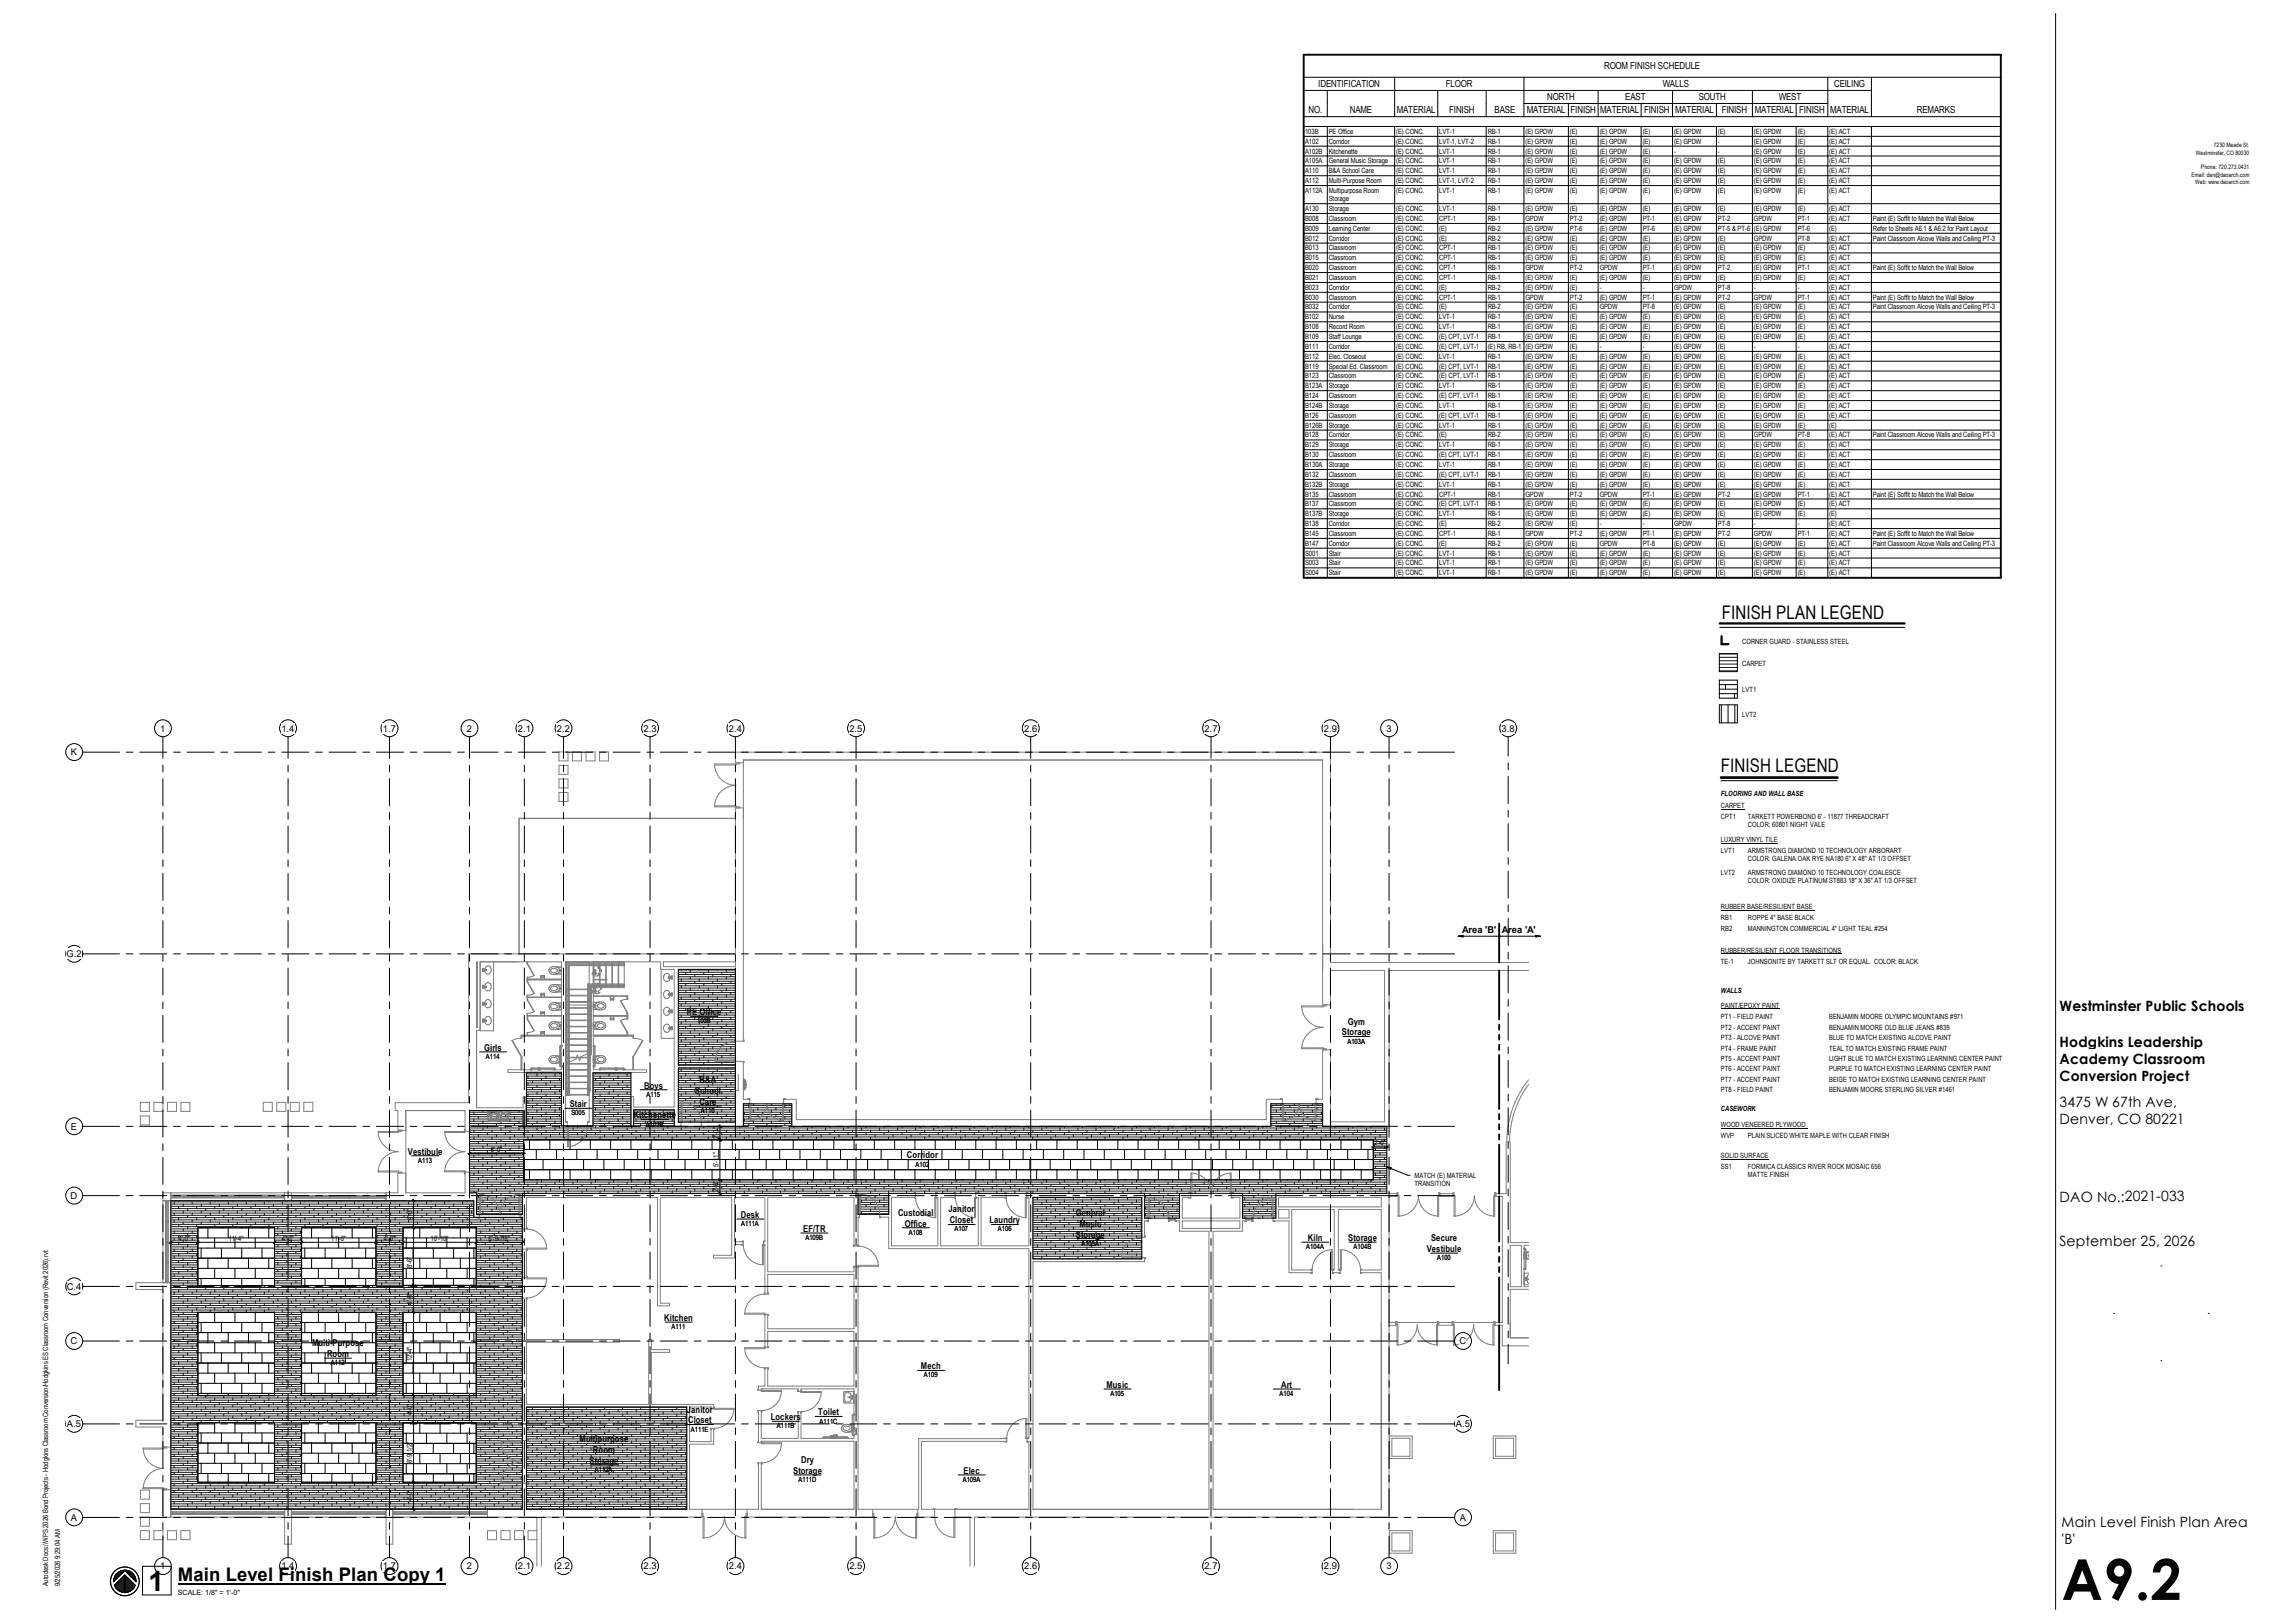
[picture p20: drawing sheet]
<svg xmlns="http://www.w3.org/2000/svg" width="1067mm" height="762mm" viewBox="0 0 1067 762" stroke-linecap="round" stroke-linejoin="round" font-family="sans-serif">
<defs><g id="words">
<text font-size="26.5" x="968" y="751">A9.2</text>
<text font-size="13.2" x="70" y="747">1</text>
<g font-size="8.8">
<text x="808" y="290">FINISH PLAN LEGEND</text>
<text x="808" y="362">FINISH LEGEND</text>
<text x="84" y="742">Main Level Finish Plan Copy 1</text>
</g>
<g font-size="6.7">
<text x="967" y="475">Westminster Public Schools</text>
<text x="967" y="491">Hodgkins Leadership</text>
<text x="967" y="499">Academy Classroom</text>
<text x="967" y="507">Conversion Project</text>
<text x="967" y="520">3475 W 67th Ave,</text>
<text x="967" y="528">Denver, CO 80221</text>
<text x="967" y="564">DAO No.:2021-033</text>
<text x="967" y="585">September 25, 2026</text>
<text x="968" y="717">Main Level Finish Plan Area</text>
<text x="968" y="725">'B'</text>
</g>
<g font-size="4.6">
<text x="753" y="33">ROOM FINISH SCHEDULE</text>
<text x="619" y="41">IDENTIFICATION</text>
<text x="679" y="41">FLOOR</text>
<text x="781" y="41">WALLS</text>
<text x="861" y="41">CEILING</text>
<text x="726" y="47">NORTH</text>
<text x="763" y="47">EAST</text>
<text x="798" y="47">SOUTH</text>
<text x="835" y="47">WEST</text>
<text x="614" y="53">NO.</text>
<text x="634" y="53">NAME</text>
<text x="656" y="53">MATERIAL</text>
<text x="680" y="53">FINISH</text>
<text x="702" y="53">BASE</text>
<text x="717" y="53">MATERIAL FINISH MATERIAL FINISH MATERIAL</text>
<text x="808" y="53">FINISH</text>
<text x="824" y="53">MATERIAL FINISH</text>
<text x="859" y="53">MATERIAL</text>
<text x="900" y="53">REMARKS</text>
</g>
<g font-size="4.4">
<text x="75" y="343">1</text>
<text x="132" y="343">1.4</text>
<text x="180" y="343">1.7</text>
<text x="219" y="343">2</text>
<text x="243" y="343">2.1</text>
<text x="261" y="343">2.2</text>
<text x="302" y="343">2.3</text>
<text x="342" y="343">2.4</text>
<text x="399" y="343">2.5</text>
<text x="481" y="343">2.6</text>
<text x="566" y="343">2.7</text>
<text x="622" y="343">2.9</text>
<text x="651" y="343">3</text>
<text x="705" y="343">3.8</text>
<text x="33" y="355">K</text>
<text x="687" y="438">Area 'B' Area 'A'</text>
<text x="31" y="449">G.2</text>
<text x="323" y="477">PE Office</text>
<text x="633" y="481">Gym</text>
<text x="630" y="486">Storage</text>
<text x="227" y="493">Girls</text>
<text x="329" y="509">B&amp;A</text>
<text x="302" y="511">Boys</text>
<text x="326" y="514">School</text>
<text x="268" y="520">Stair</text>
<text x="328" y="519">Care</text>
<text x="298" y="525">Kitchenette</text>
<text x="33" y="530">E</text>
<text x="192" y="542">Vestibule</text>
<text x="426" y="544">Corridor</text>
<text x="33" y="563">D</text>
<text x="445" y="569">Janitor</text>
<text x="348" y="572">Desk</text>
<text x="422" y="571">Custodial</text>
<text x="425" y="576">Office</text>
<text x="446" y="574">Closet</text>
<text x="465" y="574">Laundry</text>
<text x="505" y="571">General</text>
<text x="507" y="576">Music</text>
<text x="377" y="578">EF/TR</text>
<text x="505" y="581">Storage</text>
<text x="614" y="583">Kiln</text>
<text x="633" y="583">Storage</text>
<text x="670" y="588">Vestibule</text>
<text x="672" y="583">Secure</text>
<text x="31" y="605">C.4</text>
<text x="312" y="620">Kitchen</text>
<text x="33" y="631">C</text>
<text x="147" y="632">Multi-Purpose</text>
<text x="685" y="631">C</text>
<text x="154" y="637">Room</text>
<text x="432" y="643">Mech</text>
<text x="519" y="652">Music</text>
<text x="602" y="652">Art</text>
<text x="323" y="663">Janitor</text>
<text x="384" y="664">Toilet</text>
<text x="31" y="670">A.5</text>
<text x="323" y="668">Closet</text>
<text x="362" y="667">Lockers</text>
<text x="684" y="670">A.5</text>
<text x="272" y="677">Multipurpose</text>
<text x="278" y="682">Room</text>
<text x="277" y="687">Storage</text>
<text x="376" y="687">Dry</text>
<text x="372" y="692">Storage</text>
<text x="452" y="692">Elec</text>
<text x="33" y="714">A</text>
<text x="685" y="714">A</text>
<text x="75" y="737">1</text>
<text x="132" y="737">1.4</text>
<text x="180" y="737">1.7</text>
<text x="219" y="737">2</text>
<text x="243" y="737">2.1</text>
<text x="261" y="737">2.2</text>
<text x="302" y="737">2.3</text>
<text x="342" y="737">2.4</text>
<text x="399" y="737">2.5</text>
<text x="481" y="737">2.6</text>
<text x="566" y="737">2.7</text>
<text x="622" y="737">2.9</text>
<text x="651" y="737">3</text>
</g>
<g font-size="3.4">
<text x="613" y="63">103B</text>
<text x="624" y="63">PE Office</text>
<text x="656" y="63">(E) CONC.</text>
<text x="676" y="63">LVT-1</text>
<text x="699" y="63">RB-1</text>
<text x="716" y="63">(E) GPDW</text>
<text x="737" y="63">(E)</text>
<text x="751" y="63">(E) GPDW</text>
<text x="771" y="63">(E)</text>
<text x="786" y="63">(E) GPDW</text>
<text x="807" y="63">(E)</text>
<text x="824" y="63">(E) GPDW</text>
<text x="844" y="63">(E)</text>
<text x="859" y="63">(E) ACT</text>
<text x="613" y="67">A102</text>
<text x="624" y="67">Corridor</text>
<text x="656" y="67">(E) CONC.</text>
<text x="676" y="67">LVT-1, LVT-2</text>
<text x="699" y="67">RB-1</text>
<text x="716" y="67">(E) GPDW</text>
<text x="737" y="67">(E)</text>
<text x="751" y="67">(E) GPDW</text>
<text x="771" y="67">(E)</text>
<text x="786" y="67">(E) GPDW</text>
<text x="807" y="67">-</text>
<text x="824" y="67">(E) GPDW</text>
<text x="844" y="67">(E)</text>
<text x="859" y="67">(E) ACT</text>
<text x="613" y="72">A102B</text>
<text x="613" y="77">A105A</text>
<text x="624" y="72">Kitchenette</text>
<text x="624" y="77">General Music Storage</text>
<text x="656" y="72">(E) CONC.</text>
<text x="656" y="77">(E) CONC.</text>
<text x="676" y="72">LVT-1</text>
<text x="676" y="77">LVT-1</text>
<text x="699" y="72">RB-1</text>
<text x="699" y="77">RB-1</text>
<text x="716" y="72">(E) GPDW</text>
<text x="716" y="77">(E) GPDW</text>
<text x="737" y="72">(E)</text>
<text x="737" y="77">(E)</text>
<text x="751" y="72">(E) GPDW</text>
<text x="751" y="77">(E) GPDW</text>
<text x="771" y="72">(E)</text>
<text x="771" y="77">(E)</text>
<text x="786" y="77">(E) GPDW</text>
<text x="786" y="72">-</text>
<text x="807" y="77">(E)</text>
<text x="807" y="72">-</text>
<text x="824" y="77">(E) GPDW</text>
<text x="824" y="72">(E) GPDW</text>
<text x="844" y="77">(E)</text>
<text x="844" y="72">(E)</text>
<text x="859" y="77">(E) ACT</text>
<text x="859" y="72">(E) ACT</text>
<text x="613" y="81">A110</text>
<text x="624" y="81">B&amp;A School Care</text>
<text x="656" y="81">(E) CONC.</text>
<text x="676" y="81">LVT-1</text>
<text x="699" y="81">RB-1</text>
<text x="716" y="81">(E) GPDW</text>
<text x="737" y="81">(E)</text>
<text x="751" y="81">(E) GPDW</text>
<text x="771" y="81">(E)</text>
<text x="786" y="81">(E) GPDW</text>
<text x="807" y="81">(E)</text>
<text x="824" y="81">(E) GPDW</text>
<text x="844" y="81">(E)</text>
<text x="859" y="81">(E) ACT</text>
<text x="613" y="86">A112</text>
<text x="624" y="86">Multi-Purpose Room</text>
<text x="656" y="86">(E) CONC.</text>
<text x="676" y="86">LVT-1, LVT-2</text>
<text x="699" y="86">RB-1</text>
<text x="716" y="86">(E) GPDW</text>
<text x="737" y="86">(E)</text>
<text x="751" y="86">(E) GPDW</text>
<text x="771" y="86">(E)</text>
<text x="786" y="86">(E) GPDW</text>
<text x="807" y="86">(E)</text>
<text x="824" y="86">(E) GPDW</text>
<text x="844" y="86">(E)</text>
<text x="859" y="86">(E) ACT</text>
<text x="613" y="91">A112A</text>
<text x="624" y="91">Multipurpose Room</text>
<text x="624" y="94">Storage</text>
<text x="656" y="91">(E) CONC.</text>
<text x="676" y="91">LVT-1</text>
<text x="699" y="91">RB-1</text>
<text x="716" y="91">(E) GPDW</text>
<text x="737" y="91">(E)</text>
<text x="751" y="91">(E) GPDW</text>
<text x="771" y="91">(E)</text>
<text x="786" y="91">(E) GPDW</text>
<text x="807" y="91">(E)</text>
<text x="824" y="91">(E) GPDW</text>
<text x="844" y="91">(E)</text>
<text x="859" y="91">(E) ACT</text>
<text x="613" y="99">A130</text>
<text x="624" y="99">Storage</text>
<text x="656" y="99">(E) CONC.</text>
<text x="676" y="99">LVT-1</text>
<text x="699" y="99">RB-1</text>
<text x="716" y="99">(E) GPDW</text>
<text x="737" y="99">(E)</text>
<text x="751" y="99">(E) GPDW</text>
<text x="771" y="99">(E)</text>
<text x="786" y="99">(E) GPDW</text>
<text x="807" y="99">(E)</text>
<text x="824" y="99">(E) GPDW</text>
<text x="844" y="99">(E)</text>
<text x="859" y="99">(E) ACT</text>
<text x="613" y="104">B008</text>
<text x="624" y="104">Classroom</text>
<text x="656" y="104">(E) CONC.</text>
<text x="676" y="104">CPT-1</text>
<text x="699" y="104">RB-1</text>
<text x="716" y="104">GPDW</text>
<text x="737" y="104">PT-2</text>
<text x="751" y="104">(E) GPDW</text>
<text x="771" y="104">PT-1</text>
<text x="786" y="104">(E) GPDW</text>
<text x="807" y="104">PT-2</text>
<text x="824" y="104">GPDW</text>
<text x="844" y="104">PT-1</text>
<text x="859" y="104">(E) ACT</text>
<text x="879" y="104">Paint (E) Soffit to Match the Wall Below</text>
<text x="613" y="108">B009</text>
<text x="613" y="113">B012</text>
<text x="624" y="108">Learning Center</text>
<text x="624" y="113">Corridor</text>
<text x="656" y="108">(E) CONC.</text>
<text x="656" y="113">(E) CONC.</text>
<text x="676" y="108">(E)</text>
<text x="676" y="113">(E)</text>
<text x="699" y="108">RB-2</text>
<text x="699" y="113">RB-2</text>
<text x="716" y="108">(E) GPDW</text>
<text x="716" y="113">(E) GPDW</text>
<text x="737" y="108">PT-6</text>
<text x="737" y="113">(E)</text>
<text x="751" y="108">(E) GPDW</text>
<text x="751" y="113">(E) GPDW</text>
<text x="771" y="113">(E)</text>
<text x="771" y="108">PT-6</text>
<text x="786" y="113">(E) GPDW</text>
<text x="786" y="108">(E) GPDW</text>
<text x="807" y="108">PT-5 &amp; PT-6 (E) GPDW</text>
<text x="807" y="113">(E)</text>
<text x="824" y="113">GPDW</text>
<text x="844" y="108">PT-6</text>
<text x="844" y="113">PT-8</text>
<text x="859" y="108">(E)</text>
<text x="859" y="113">(E) ACT</text>
<text x="879" y="108">Refer to Sheets A6.1 &amp; A6.2 for Paint Layout</text>
<text x="879" y="113">Paint Classroom Alcove Walls and Ceiling PT-3</text>
<text x="613" y="118">B013</text>
<text x="624" y="118">Classroom</text>
<text x="656" y="118">(E) CONC.</text>
<text x="676" y="118">CPT-1</text>
<text x="699" y="118">RB-1</text>
<text x="716" y="118">(E) GPDW</text>
<text x="737" y="118">(E)</text>
<text x="751" y="118">(E) GPDW</text>
<text x="771" y="118">(E)</text>
<text x="786" y="118">(E) GPDW</text>
<text x="807" y="118">(E)</text>
<text x="824" y="118">(E) GPDW</text>
<text x="844" y="118">(E)</text>
<text x="859" y="118">(E) ACT</text>
<text x="613" y="122">B015</text>
<text x="624" y="122">Classroom</text>
<text x="656" y="122">(E) CONC.</text>
<text x="676" y="122">CPT-1</text>
<text x="699" y="122">RB-1</text>
<text x="716" y="122">(E) GPDW</text>
<text x="737" y="122">(E)</text>
<text x="751" y="122">(E) GPDW</text>
<text x="771" y="122">(E)</text>
<text x="786" y="122">(E) GPDW</text>
<text x="807" y="122">(E)</text>
<text x="824" y="122">(E) GPDW</text>
<text x="844" y="122">(E)</text>
<text x="859" y="122">(E) ACT</text>
<text x="613" y="127">B020</text>
<text x="613" y="131">B021</text>
<text x="624" y="127">Classroom</text>
<text x="624" y="131">Classroom</text>
<text x="656" y="127">(E) CONC.</text>
<text x="656" y="131">(E) CONC.</text>
<text x="676" y="127">CPT-1</text>
<text x="676" y="131">CPT-1</text>
<text x="699" y="127">RB-1</text>
<text x="699" y="131">RB-1</text>
<text x="716" y="127">GPDW</text>
<text x="716" y="131">(E) GPDW</text>
<text x="737" y="127">PT-2</text>
<text x="737" y="131">(E)</text>
<text x="751" y="127">GPDW</text>
<text x="751" y="131">(E) GPDW</text>
<text x="771" y="131">(E)</text>
<text x="771" y="127">PT-1</text>
<text x="786" y="127">(E) GPDW</text>
<text x="786" y="131">(E) GPDW</text>
<text x="807" y="131">(E)</text>
<text x="807" y="127">PT-2</text>
<text x="824" y="131">(E) GPDW</text>
<text x="824" y="127">(E) GPDW</text>
<text x="844" y="131">(E)</text>
<text x="844" y="127">PT-1</text>
<text x="859" y="131">(E) ACT</text>
<text x="859" y="127">(E) ACT</text>
<text x="879" y="127">Paint (E) Soffit to Match the Wall Below</text>
<text x="613" y="136">B023</text>
<text x="624" y="136">Corridor</text>
<text x="656" y="136">(E) CONC.</text>
<text x="676" y="136">(E)</text>
<text x="699" y="136">RB-2</text>
<text x="716" y="136">(E) GPDW</text>
<text x="737" y="136">(E)</text>
<text x="751" y="136">-</text>
<text x="771" y="136">-</text>
<text x="786" y="136">GPDW</text>
<text x="807" y="136">PT-8</text>
<text x="824" y="136">-</text>
<text x="844" y="136">-</text>
<text x="859" y="136">(E) ACT</text>
<text x="613" y="141">B030</text>
<text x="624" y="141">Classroom</text>
<text x="656" y="141">(E) CONC.</text>
<text x="676" y="141">CPT-1</text>
<text x="699" y="141">RB-1</text>
<text x="716" y="141">GPDW</text>
<text x="737" y="141">PT-2</text>
<text x="751" y="141">(E) GPDW</text>
<text x="771" y="141">PT-1</text>
<text x="786" y="141">(E) GPDW</text>
<text x="807" y="141">PT-2</text>
<text x="824" y="141">GPDW</text>
<text x="844" y="141">PT-1</text>
<text x="859" y="141">(E) ACT</text>
<text x="879" y="141">Paint (E) Soffit to Match the Wall Below</text>
<text x="613" y="145">B032</text>
<text x="613" y="150">B102</text>
<text x="624" y="145">Corridor</text>
<text x="624" y="150">Nurse</text>
<text x="656" y="145">(E) CONC.</text>
<text x="656" y="150">(E) CONC.</text>
<text x="676" y="145">(E)</text>
<text x="676" y="150">LVT-1</text>
<text x="699" y="145">RB-2</text>
<text x="699" y="150">RB-1</text>
<text x="716" y="145">(E) GPDW</text>
<text x="716" y="150">(E) GPDW</text>
<text x="737" y="145">(E)</text>
<text x="737" y="150">(E)</text>
<text x="751" y="145">GPDW</text>
<text x="751" y="150">(E) GPDW</text>
<text x="771" y="145">PT-8</text>
<text x="771" y="150">(E)</text>
<text x="786" y="145">(E) GPDW</text>
<text x="786" y="150">(E) GPDW</text>
<text x="807" y="145">(E)</text>
<text x="807" y="150">(E)</text>
<text x="824" y="145">(E) GPDW</text>
<text x="824" y="150">(E) GPDW</text>
<text x="844" y="145">(E)</text>
<text x="844" y="150">(E)</text>
<text x="859" y="145">(E) ACT</text>
<text x="859" y="150">(E) ACT</text>
<text x="879" y="145">Paint Classroom Alcove Walls and Ceiling PT-3</text>
<text x="613" y="155">B108</text>
<text x="624" y="155">Record Room</text>
<text x="656" y="155">(E) CONC.</text>
<text x="676" y="155">LVT-1</text>
<text x="699" y="155">RB-1</text>
<text x="716" y="155">(E) GPDW</text>
<text x="737" y="155">(E)</text>
<text x="751" y="155">(E) GPDW</text>
<text x="771" y="155">(E)</text>
<text x="786" y="155">(E) GPDW</text>
<text x="807" y="155">(E)</text>
<text x="824" y="155">(E) GPDW</text>
<text x="844" y="155">(E)</text>
<text x="859" y="155">(E) ACT</text>
<text x="613" y="159">B109</text>
<text x="624" y="159">Staff Lounge</text>
<text x="656" y="159">(E) CONC.</text>
<text x="676" y="159">(E) CPT, LVT-1</text>
<text x="699" y="159">RB-1</text>
<text x="716" y="159">(E) GPDW</text>
<text x="737" y="159">(E)</text>
<text x="751" y="159">(E) GPDW</text>
<text x="771" y="159">(E)</text>
<text x="786" y="159">(E) GPDW</text>
<text x="807" y="159">(E)</text>
<text x="824" y="159">(E) GPDW</text>
<text x="844" y="159">(E)</text>
<text x="859" y="159">(E) ACT</text>
<text x="613" y="164">B111</text>
<text x="624" y="164">Corridor</text>
<text x="656" y="164">(E) CONC.</text>
<text x="676" y="164">(E) CPT, LVT-1</text>
<text x="699" y="164">(E) RB, RB-1 (E) GPDW</text>
<text x="737" y="164">(E)</text>
<text x="751" y="164">-</text>
<text x="771" y="164">-</text>
<text x="786" y="164">(E) GPDW</text>
<text x="807" y="164">(E)</text>
<text x="824" y="164">-</text>
<text x="844" y="164">-</text>
<text x="859" y="164">(E) ACT</text>
<text x="613" y="168">B112</text>
<text x="613" y="173">B119</text>
<text x="624" y="168">Elec. Closeout</text>
<text x="624" y="173">Special Ed. Classroom</text>
<text x="656" y="173">(E) CONC.</text>
<text x="656" y="168">(E) CONC.</text>
<text x="676" y="173">(E) CPT, LVT-1</text>
<text x="676" y="168">LVT-1</text>
<text x="699" y="173">RB-1</text>
<text x="699" y="168">RB-1</text>
<text x="716" y="168">(E) GPDW</text>
<text x="716" y="173">(E) GPDW</text>
<text x="737" y="168">(E)</text>
<text x="737" y="173">(E)</text>
<text x="751" y="168">(E) GPDW</text>
<text x="751" y="173">(E) GPDW</text>
<text x="771" y="173">(E)</text>
<text x="771" y="168">(E)</text>
<text x="786" y="173">(E) GPDW</text>
<text x="786" y="168">(E) GPDW</text>
<text x="807" y="173">(E)</text>
<text x="807" y="168">(E)</text>
<text x="824" y="173">(E) GPDW</text>
<text x="824" y="168">(E) GPDW</text>
<text x="844" y="173">(E)</text>
<text x="844" y="168">(E)</text>
<text x="859" y="173">(E) ACT</text>
<text x="859" y="168">(E) ACT</text>
<text x="613" y="178">B123</text>
<text x="624" y="178">Classroom</text>
<text x="656" y="178">(E) CONC.</text>
<text x="676" y="178">(E) CPT, LVT-1</text>
<text x="699" y="178">RB-1</text>
<text x="716" y="178">(E) GPDW</text>
<text x="737" y="178">(E)</text>
<text x="751" y="178">(E) GPDW</text>
<text x="771" y="178">(E)</text>
<text x="786" y="178">(E) GPDW</text>
<text x="807" y="178">(E)</text>
<text x="824" y="178">(E) GPDW</text>
<text x="844" y="178">(E)</text>
<text x="859" y="178">(E) ACT</text>
<text x="613" y="182">B123A</text>
<text x="624" y="182">Storage</text>
<text x="656" y="182">(E) CONC.</text>
<text x="676" y="182">LVT-1</text>
<text x="699" y="182">RB-1</text>
<text x="716" y="182">(E) GPDW</text>
<text x="737" y="182">(E)</text>
<text x="751" y="182">(E) GPDW</text>
<text x="771" y="182">(E)</text>
<text x="786" y="182">(E) GPDW</text>
<text x="807" y="182">(E)</text>
<text x="824" y="182">(E) GPDW</text>
<text x="844" y="182">(E)</text>
<text x="859" y="182">(E) ACT</text>
<text x="613" y="187">B124</text>
<text x="613" y="192">B124B</text>
<text x="624" y="187">Classroom</text>
<text x="624" y="192">Storage</text>
<text x="656" y="192">(E) CONC.</text>
<text x="656" y="187">(E) CONC.</text>
<text x="676" y="192">LVT-1</text>
<text x="676" y="187">(E) CPT, LVT-1</text>
<text x="699" y="187">RB-1</text>
<text x="699" y="192">RB-1</text>
<text x="716" y="187">(E) GPDW</text>
<text x="716" y="192">(E) GPDW</text>
<text x="737" y="187">(E)</text>
<text x="737" y="192">(E)</text>
<text x="751" y="192">(E) GPDW</text>
<text x="751" y="187">(E) GPDW</text>
<text x="771" y="192">(E)</text>
<text x="771" y="187">(E)</text>
<text x="786" y="187">(E) GPDW</text>
<text x="786" y="192">(E) GPDW</text>
<text x="807" y="187">(E)</text>
<text x="807" y="192">(E)</text>
<text x="824" y="187">(E) GPDW</text>
<text x="824" y="192">(E) GPDW</text>
<text x="844" y="187">(E)</text>
<text x="844" y="192">(E)</text>
<text x="859" y="187">(E) ACT</text>
<text x="859" y="192">(E) ACT</text>
<text x="613" y="196">B126</text>
<text x="624" y="196">Classroom</text>
<text x="656" y="196">(E) CONC.</text>
<text x="676" y="196">(E) CPT, LVT-1</text>
<text x="699" y="196">RB-1</text>
<text x="716" y="196">(E) GPDW</text>
<text x="737" y="196">(E)</text>
<text x="751" y="196">(E) GPDW</text>
<text x="771" y="196">(E)</text>
<text x="786" y="196">(E) GPDW</text>
<text x="807" y="196">(E)</text>
<text x="824" y="196">(E) GPDW</text>
<text x="844" y="196">(E)</text>
<text x="859" y="196">(E) ACT</text>
<text x="613" y="201">B126B</text>
<text x="624" y="201">Storage</text>
<text x="656" y="201">(E) CONC.</text>
<text x="676" y="201">LVT-1</text>
<text x="699" y="201">RB-1</text>
<text x="716" y="201">(E) GPDW</text>
<text x="737" y="201">(E)</text>
<text x="751" y="201">(E) GPDW</text>
<text x="771" y="201">(E)</text>
<text x="786" y="201">(E) GPDW</text>
<text x="807" y="201">(E)</text>
<text x="824" y="201">(E) GPDW</text>
<text x="844" y="201">(E)</text>
<text x="859" y="201">(E)</text>
<text x="613" y="205">B128</text>
<text x="624" y="205">Corridor</text>
<text x="656" y="205">(E) CONC.</text>
<text x="676" y="205">(E)</text>
<text x="699" y="205">RB-2</text>
<text x="716" y="205">(E) GPDW</text>
<text x="737" y="205">(E)</text>
<text x="751" y="205">(E) GPDW</text>
<text x="771" y="205">(E)</text>
<text x="786" y="205">(E) GPDW</text>
<text x="807" y="205">(E)</text>
<text x="824" y="205">GPDW</text>
<text x="844" y="205">PT-8</text>
<text x="859" y="205">(E) ACT</text>
<text x="879" y="205">Paint Classroom Alcove Walls and Ceiling PT-3</text>
<text x="613" y="210">B129</text>
<text x="613" y="215">B130</text>
<text x="624" y="210">Storage</text>
<text x="624" y="215">Classroom</text>
<text x="656" y="210">(E) CONC.</text>
<text x="656" y="215">(E) CONC.</text>
<text x="676" y="210">LVT-1</text>
<text x="676" y="215">(E) CPT, LVT-1</text>
<text x="699" y="215">RB-1</text>
<text x="699" y="210">RB-1</text>
<text x="716" y="215">(E) GPDW</text>
<text x="716" y="210">(E) GPDW</text>
<text x="737" y="215">(E)</text>
<text x="737" y="210">(E)</text>
<text x="751" y="210">(E) GPDW</text>
<text x="751" y="215">(E) GPDW</text>
<text x="771" y="210">(E)</text>
<text x="771" y="215">(E)</text>
<text x="786" y="215">(E) GPDW</text>
<text x="786" y="210">(E) GPDW</text>
<text x="807" y="215">(E)</text>
<text x="807" y="210">(E)</text>
<text x="824" y="215">(E) GPDW</text>
<text x="824" y="210">(E) GPDW</text>
<text x="844" y="215">(E)</text>
<text x="844" y="210">(E)</text>
<text x="859" y="215">(E) ACT</text>
<text x="859" y="210">(E) ACT</text>
<text x="613" y="219">B130A</text>
<text x="624" y="219">Storage</text>
<text x="656" y="219">(E) CONC.</text>
<text x="676" y="219">LVT-1</text>
<text x="699" y="219">RB-1</text>
<text x="716" y="219">(E) GPDW</text>
<text x="737" y="219">(E)</text>
<text x="751" y="219">(E) GPDW</text>
<text x="771" y="219">(E)</text>
<text x="786" y="219">(E) GPDW</text>
<text x="807" y="219">(E)</text>
<text x="824" y="219">(E) GPDW</text>
<text x="844" y="219">(E)</text>
<text x="859" y="219">(E) ACT</text>
<text x="613" y="224">B132</text>
<text x="624" y="224">Classroom</text>
<text x="656" y="224">(E) CONC.</text>
<text x="676" y="224">(E) CPT, LVT-1</text>
<text x="699" y="224">RB-1</text>
<text x="716" y="224">(E) GPDW</text>
<text x="737" y="224">(E)</text>
<text x="751" y="224">(E) GPDW</text>
<text x="771" y="224">(E)</text>
<text x="786" y="224">(E) GPDW</text>
<text x="807" y="224">(E)</text>
<text x="824" y="224">(E) GPDW</text>
<text x="844" y="224">(E)</text>
<text x="859" y="224">(E) ACT</text>
<text x="613" y="228">B132B</text>
<text x="613" y="233">B135</text>
<text x="624" y="228">Storage</text>
<text x="624" y="233">Classroom</text>
<text x="656" y="228">(E) CONC.</text>
<text x="656" y="233">(E) CONC.</text>
<text x="676" y="228">LVT-1</text>
<text x="676" y="233">CPT-1</text>
<text x="699" y="228">RB-1</text>
<text x="699" y="233">RB-1</text>
<text x="716" y="228">(E) GPDW</text>
<text x="716" y="233">GPDW</text>
<text x="737" y="228">(E)</text>
<text x="737" y="233">PT-2</text>
<text x="751" y="228">(E) GPDW</text>
<text x="751" y="233">GPDW</text>
<text x="771" y="228">(E)</text>
<text x="771" y="233">PT-1</text>
<text x="786" y="233">(E) GPDW</text>
<text x="786" y="228">(E) GPDW</text>
<text x="807" y="228">(E)</text>
<text x="807" y="233">PT-2</text>
<text x="824" y="228">(E) GPDW</text>
<text x="824" y="233">(E) GPDW</text>
<text x="844" y="228">(E)</text>
<text x="844" y="233">PT-1</text>
<text x="859" y="228">(E) ACT</text>
<text x="859" y="233">(E) ACT</text>
<text x="879" y="233">Paint (E) Soffit to Match the Wall Below</text>
<text x="613" y="238">B137</text>
<text x="624" y="238">Classroom</text>
<text x="656" y="238">(E) CONC.</text>
<text x="676" y="238">(E) CPT, LVT-1</text>
<text x="699" y="238">RB-1</text>
<text x="716" y="238">(E) GPDW</text>
<text x="737" y="238">(E)</text>
<text x="751" y="238">(E) GPDW</text>
<text x="771" y="238">(E)</text>
<text x="786" y="238">(E) GPDW</text>
<text x="807" y="238">(E)</text>
<text x="824" y="238">(E) GPDW</text>
<text x="844" y="238">(E)</text>
<text x="859" y="238">(E) ACT</text>
<text x="613" y="242">B137B</text>
<text x="624" y="242">Storage</text>
<text x="656" y="242">(E) CONC.</text>
<text x="676" y="242">LVT-1</text>
<text x="699" y="242">RB-1</text>
<text x="716" y="242">(E) GPDW</text>
<text x="737" y="242">(E)</text>
<text x="751" y="242">(E) GPDW</text>
<text x="771" y="242">(E)</text>
<text x="786" y="242">(E) GPDW</text>
<text x="807" y="242">(E)</text>
<text x="824" y="242">(E) GPDW</text>
<text x="844" y="242">(E)</text>
<text x="859" y="242">(E)</text>
<text x="613" y="247">B138</text>
<text x="613" y="252">B145</text>
<text x="624" y="247">Corridor</text>
<text x="624" y="252">Classroom</text>
<text x="656" y="247">(E) CONC.</text>
<text x="656" y="252">(E) CONC.</text>
<text x="676" y="247">(E)</text>
<text x="676" y="252">CPT-1</text>
<text x="699" y="247">RB-2</text>
<text x="699" y="252">RB-1</text>
<text x="716" y="247">(E) GPDW</text>
<text x="716" y="252">GPDW</text>
<text x="737" y="247">(E)</text>
<text x="737" y="252">PT-2</text>
<text x="751" y="247">-</text>
<text x="751" y="252">(E) GPDW</text>
<text x="771" y="252">PT-1</text>
<text x="771" y="247">-</text>
<text x="786" y="247">GPDW</text>
<text x="786" y="252">(E) GPDW</text>
<text x="807" y="247">PT-8</text>
<text x="807" y="252">PT-2</text>
<text x="824" y="247">-</text>
<text x="824" y="252">GPDW</text>
<text x="844" y="252">PT-1</text>
<text x="844" y="247">-</text>
<text x="859" y="252">(E) ACT</text>
<text x="859" y="247">(E) ACT</text>
<text x="879" y="252">Paint (E) Soffit to Match the Wall Below</text>
<text x="613" y="256">B147</text>
<text x="624" y="256">Corridor</text>
<text x="656" y="256">(E) CONC.</text>
<text x="676" y="256">(E)</text>
<text x="699" y="256">RB-2</text>
<text x="716" y="256">(E) GPDW</text>
<text x="737" y="256">(E)</text>
<text x="751" y="256">GPDW</text>
<text x="771" y="256">PT-8</text>
<text x="786" y="256">(E) GPDW</text>
<text x="807" y="256">(E)</text>
<text x="824" y="256">(E) GPDW</text>
<text x="844" y="256">(E)</text>
<text x="859" y="256">(E) ACT</text>
<text x="879" y="256">Paint Classroom Alcove Walls and Ceiling PT-3</text>
<text x="613" y="261">S001</text>
<text x="624" y="261">Stair</text>
<text x="656" y="261">(E) CONC.</text>
<text x="676" y="261">LVT-1</text>
<text x="699" y="261">RB-1</text>
<text x="716" y="261">(E) GPDW</text>
<text x="737" y="261">(E)</text>
<text x="751" y="261">(E) GPDW</text>
<text x="771" y="261">(E)</text>
<text x="786" y="261">(E) GPDW</text>
<text x="807" y="261">(E)</text>
<text x="824" y="261">(E) GPDW</text>
<text x="844" y="261">(E)</text>
<text x="859" y="261">(E) ACT</text>
<text x="613" y="265">S003</text>
<text x="624" y="265">Stair</text>
<text x="656" y="265">(E) CONC.</text>
<text x="676" y="265">LVT-1</text>
<text x="699" y="265">RB-1</text>
<text x="716" y="265">(E) GPDW</text>
<text x="737" y="265">(E)</text>
<text x="751" y="265">(E) GPDW</text>
<text x="771" y="265">(E)</text>
<text x="786" y="265">(E) GPDW</text>
<text x="807" y="265">(E)</text>
<text x="824" y="265">(E) GPDW</text>
<text x="844" y="265">(E)</text>
<text x="859" y="265">(E) ACT</text>
<text x="613" y="270">S004</text>
<text x="624" y="270">Stair</text>
<text x="656" y="270">(E) CONC.</text>
<text x="676" y="270">LVT-1</text>
<text x="699" y="270">RB-1</text>
<text x="716" y="270">(E) GPDW</text>
<text x="737" y="270">(E)</text>
<text x="751" y="270">(E) GPDW</text>
<text x="771" y="270">(E)</text>
<text x="786" y="270">(E) GPDW</text>
<text x="807" y="270">(E)</text>
<text x="824" y="270">(E) GPDW</text>
<text x="844" y="270">(E)</text>
<text x="859" y="270">(E) ACT</text>
<text x="818" y="302">CORNER GUARD -</text>
<text x="843" y="302">STAINLESS STEEL</text>
<text x="818" y="313">CARPET</text>
<text x="818" y="325">LVT1</text>
<text x="818" y="336">LVT2</text>
<text x="808" y="374">FLOORING AND WALL BASE</text>
<text x="808" y="379">CARPET</text>
<text x="808" y="385">CPT1</text>
<text x="821" y="385">TARKETT POWERBOND 6' -</text>
<text x="821" y="388">COLOR: 60801 NIGHT VALE</text>
<text x="858" y="385">11877 THREADCRAFT</text>
<text x="808" y="395">LUXURY VINYL TILE</text>
<text x="808" y="400">LVT1</text>
<text x="821" y="400">ARMSTRONG DIAMOND 10 TECHNOLOGY ARBORART</text>
<text x="821" y="404">COLOR: GALENA OAK RYE NA180 6&quot; X 48&quot; AT 1/3 OFFSET</text>
<text x="808" y="411">LVT2</text>
<text x="821" y="411">ARMSTRONG DIAMOND 10 TECHNOLOGY COALESCE</text>
<text x="821" y="415">COLOR: OXIDIZE PLATINUM ST883 18&quot; X 36&quot; AT 1/3 OFFSET</text>
<text x="808" y="427">RUBBER BASE/RESILIENT BASE</text>
<text x="808" y="432">RB1</text>
<text x="808" y="437">RB2</text>
<text x="821" y="432">ROPPE 4&quot; BASE BLACK</text>
<text x="821" y="437">MANNINGTON COMMERCIAL 4&quot; LIGHT TEAL #254</text>
<text x="808" y="447">RUBBER/RESILIENT FLOOR TRANSITIONS</text>
<text x="808" y="453">TE-</text>
<text x="813" y="453">1</text>
<text x="821" y="453">JOHNSONITE BY TARKETT SLT OR EQUAL. COLOR: BLACK</text>
<text x="808" y="466">WALLS</text>
<text x="808" y="473">PAINT/EPOXY PAINT</text>
<text x="808" y="479">PT1 -</text>
<text x="816" y="479">FIELD PAINT</text>
<text x="859" y="479">BENJAMIN MOORE OLYMPIC MOUNTAINS #971</text>
<text x="327" y="480">103B</text>
<text x="808" y="484">PT2 -</text>
<text x="816" y="484">ACCENT PAINT</text>
<text x="859" y="484">BENJAMIN MOORE OLD BLUE JEANS #839</text>
<text x="633" y="490">A103A</text>
<text x="808" y="488">PT3 -</text>
<text x="816" y="488">ALCOVE PAINT</text>
<text x="859" y="488">BLUE TO MATCH EXISTING ALCOVE PAINT</text>
<text x="228" y="497">A114</text>
<text x="808" y="493">PT4 -</text>
<text x="816" y="493">FRAME PAINT</text>
<text x="859" y="493">TEAL TO MATCH EXISTING FRAME PAINT</text>
<text x="808" y="498">PT5 -</text>
<text x="808" y="503">PT6 -</text>
<text x="816" y="498">ACCENT PAINT</text>
<text x="816" y="503">ACCENT PAINT</text>
<text x="859" y="498">LIGHT BLUE TO MATCH EXISTING LEARNING CENTER PAINT</text>
<text x="859" y="503">PURPLE TO MATCH EXISTING LEARNING CENTER PAINT</text>
<text x="808" y="508">PT7 -</text>
<text x="816" y="508">ACCENT PAINT</text>
<text x="859" y="508">BEIGE TO MATCH EXISTING LEARNING CENTER PAINT</text>
<text x="304" y="515">A115</text>
<text x="808" y="513">PT8 -</text>
<text x="816" y="513">FIELD PAINT</text>
<text x="859" y="513">BENJAMIN MOORE STERLING SILVER #1461</text>
<text x="808" y="521">CASEWORK</text>
<text x="268" y="524">S005</text>
<text x="329" y="523">A110</text>
<text x="303" y="529">A102B</text>
<text x="808" y="529">WOOD VENEERED PLYWOOD</text>
<text x="337" y="535" transform="rotate(-90 337 535)">2'-0&quot;</text>
<text x="645" y="538">2'-0&quot;</text>
<text x="808" y="534">WVP</text>
<text x="821" y="534">PLAIN SLICED WHITE MAPLE WITH CLEAR FINISH</text>
<text x="196" y="546">A113</text>
<text x="230" y="541">8'-0&quot;</text>
<text x="808" y="544">SOLID SURFACE</text>
<text x="337" y="548" transform="rotate(-90 337 548)">5'-11&quot;</text>
<text x="430" y="548">A102</text>
<text x="808" y="549">SS1</text>
<text x="821" y="549">FORMICA CLASSICS RIVER ROCK MOSAIC 656</text>
<text x="664" y="553">MATCH (E) MATERIAL</text>
<text x="664" y="557">TRANSITION</text>
<text x="821" y="553">MATTE FINISH</text>
<text x="337" y="560" transform="rotate(-90 337 560)">2'-0&quot;</text>
<text x="194" y="573" transform="rotate(-90 194 573)">4'-0&quot;</text>
<text x="348" y="576">A111A</text>
<text x="427" y="580">A108</text>
<text x="448" y="578">A107</text>
<text x="469" y="578">A106</text>
<text x="84" y="582">4'-0&quot;</text>
<text x="107" y="582">11'-4&quot;</text>
<text x="133" y="582">4'-0&quot;</text>
<text x="156" y="582">11'-0&quot;</text>
<text x="180" y="582">4'-0&quot;</text>
<text x="202" y="582">10'-10&quot;</text>
<text x="229" y="582">6'-9 7/8&quot;</text>
<text x="378" y="582">A109B</text>
<text x="508" y="585">A105A</text>
<text x="613" y="587">A104A</text>
<text x="636" y="587">A104B</text>
<text x="675" y="592">A100</text>
<text x="194" y="595" transform="rotate(-90 194 595)">8'-6&quot;</text>
<text x="194" y="612" transform="rotate(-90 194 612)">4'-0&quot;</text>
<text x="315" y="624">A111</text>
<text x="155" y="641">A112</text>
<text x="194" y="639" transform="rotate(-90 194 639)">12'-4&quot;</text>
<text x="434" y="647">A109</text>
<text x="521" y="655">A105</text>
<text x="601" y="655">A104</text>
<text x="194" y="664" transform="rotate(-90 194 664)">4'-0&quot;</text>
<text x="365" y="671">A111B</text>
<text x="385" y="668">A111C</text>
<text x="324" y="672">A111E</text>
<text x="194" y="687" transform="rotate(-90 194 687)">8'-9 1/2&quot;</text>
<text x="279" y="691">A112A</text>
<text x="375" y="696">A111D</text>
<text x="452" y="696">A109A</text>
<text x="194" y="705" transform="rotate(-90 194 705)">4'-0&quot;</text>
<text x="23" y="745" transform="rotate(-90 23 745)">Autodesk Docs://WPS 2026 Bond Projects - Hodgkins Classroom Conversion/Hodgkins ES Classroom Conversion (Revit 2026).rvt</text>
<text x="28" y="745" transform="rotate(-90 28 745)">9/25/2026 9:29:04 AM</text>
<text x="83" y="749">SCALE: 1/8&quot; = 1'-0&quot;</text>
</g>
<g font-size="2.8">
<text x="1039" y="69">7230 Meade St.</text>
<text x="1031" y="73">Westminster, CO 80030</text>
<text x="1029" y="83">Email: dan@daoarch.com</text>
<text x="1033" y="79">Phone: 720.273.0431</text>
<text x="1031" y="86">Web: www.daoarch.com</text>
</g>
</g></defs>
<path d="M808 365h55" fill="none" stroke="#000" stroke-width="1.3"/>
<path d="M808 367h55" fill="none" stroke="#000" stroke-width=".47"/>
<path d="M807 331h9v8h-9z" fill="#fff"/>
<g fill="none" stroke="#191919" stroke-width=".47">
<path d="M807 307h9M807 309h9M807 310h9M807 312h9M807 313h9M807 315h9M319 455h26M319 456h26M319 458h26M319 459h26M319 460h26M320 455h.1"/>
<path d="M320 460v1M322 456v2M324 455v1M324 459v1M326 458v1M328 455h.1M328 460v1M330 456v2M333 455v1M333 459v1M335 458v1M337 455h.1"/>
<path d="M337 460v1M339 456v2M341 455v1M341 459v1M343 458v1M345 455h.1M345 460v1M319 461h26M319 462h26M319 463h26M319 464h26M319 465h26"/>
<path d="M319 466h26M319 467h26M319 468h26M319 469h26M319 470h26M319 471h26M319 472h26M319 473h26M319 474h26M319 476h26M319 477h26M319 478h26"/>
<path d="M319 479h26M319 480h26M320 463v1M320 468v1M320 471v1M320 477v1M320 480v1M322 462v1M322 465v1M322 470v1M322 473v1M322 479v1"/>
<path d="M324 464v1M324 467v1M324 472v1M324 476v1M326 461v1M326 466v1M326 469v1M326 474v2M326 478v1M328 463v1M328 468v1M328 471v1"/>
<path d="M328 477v1M328 480v1M330 462v1M330 465v1M330 470v1M330 473v1M330 479v1M333 464v1M333 467v1M333 472v1M333 476v1M335 461v1"/>
<path d="M335 466v1M335 469v1M335 474v2M335 478v1M337 463v1M337 468v1M337 471v1M337 477v1M337 480v1M339 462v1M339 465v1M339 470v1"/>
<path d="M339 473v1M339 479v1M341 464v1M341 467v1M341 472v1M341 476v1M343 461v1M343 466v1M343 469v1M343 474v2M343 478v1M345 463v1"/>
<path d="M345 468v1M345 471v1M345 477v1M345 480v1M319 481h26M319 482h26M319 483h26M319 484h26M319 485h26M319 486h26M319 487h26M319 488h26"/>
<path d="M319 489h26M319 490h26M319 491h26M319 492h26M319 494h26M319 495h26M319 496h26M319 497h26M319 498h26M319 499h26M319 500h26M320 485v1"/>
<path d="M320 488v1M320 494v1M320 497v1M322 482v1M322 487v1M322 490v1M322 496v1M322 499v1M324 481v1M324 484v1M324 489v1M324 492v2"/>
<path d="M324 498v1M326 483v1M326 486v1M326 491v1M326 495v1M326 500h.1M328 485v1M328 488v1M328 494v1M328 497v1M330 482v1M330 487v1"/>
<path d="M330 490v1M330 496v1M330 499v1M333 481v1M333 484v1M333 489v1M333 492v2M333 498v1M335 483v1M335 486v1M335 491v1M335 495v1"/>
<path d="M335 500h.1M337 485v1M337 488v1M337 494v1M337 497v1M339 482v1M339 487v1M339 490v1M339 496v1M339 499v1M341 481v1M341 484v1"/>
<path d="M341 489v1M341 492v2M341 498v1M343 483v1M343 486v1M343 491v1M343 495v1M343 500h.1M345 485v1M345 488v1M345 494v1M345 497v1"/>
<path d="M247 504h17M247 505h17M247 506h17M247 507h17M247 508h17M247 509h17M247 511h17M247 512h17M247 513h17M247 514h17M247 515h17M247 516h17"/>
<path d="M247 517h17M247 518h17M247 519h17M248 505v1M248 508v1M248 514v1M248 517v1M250 507v1M250 511v1M250 516v1M250 519v1M252 504v1"/>
<path d="M252 509v2M252 513v1M252 518v1M254 503v1M254 506v1M254 512v1M254 515v1M256 505v1M256 508v1M256 514v1M256 517v1M258 507v1"/>
<path d="M258 511v1M258 516v1M258 519v1M261 504v1M261 509v2M261 513v1M261 518v1M263 503v1M263 506v1M263 512v1M263 515v1M278 504h18"/>
<path d="M278 505h18M278 506h18M278 507h18M278 508h18M278 509h18M278 511h18M278 512h18M278 513h18M278 514h18M278 515h18M278 516h18M278 517h18"/>
<path d="M278 518h18M278 519h18M280 504h.1M280 506v1M280 512v1M280 515v1M282 505v1M282 508v1M282 514v1M282 517v1M284 507v1M284 511v1"/>
<path d="M284 516v1M284 519v1M286 504v1M286 509v2M286 513v1M286 518v1M288 504h.1M288 506v1M288 512v1M288 515v1M290 505v1M290 508v1"/>
<path d="M290 514v1M290 517v1M292 507v1M292 511v1M292 516v1M292 519v1M294 504v1M294 509v2M294 513v1M294 518v1M319 504h26M319 505h26"/>
<path d="M319 508h26M319 509h26M319 512h26M319 513h26M319 516h26M319 517h26M319 519h26M319 520h26M319 502h26M319 503h26M319 506h26M319 507h26"/>
<path d="M319 510h26M319 514h26M319 515h26M319 518h26M320 502v1M320 505v1M320 510v2M320 514v1M320 519v1M322 504v1M322 507v1M322 513v1"/>
<path d="M322 516v1M324 501v1M324 506v1M324 509v1M324 515v1M324 518v1M326 503v1M326 508v1M326 512v1M326 517v1M326 520v1M328 502v1"/>
<path d="M328 505v1M328 510v2M328 514v1M328 519v1M330 504v1M330 507v1M330 513v1M330 516v1M333 501v1M333 506v1M333 509v1M333 515v1"/>
<path d="M333 518v1M335 503v1M335 508v1M335 512v1M335 517v1M335 520v1M337 502v1M337 505v1M337 510v2M337 514v1M337 519v1M339 504v1"/>
<path d="M339 507v1M339 513v1M339 516v1M341 501v1M341 506v1M341 509v1M341 515v1M341 518v1M343 503v1M343 508v1M343 512v1M343 517v1"/>
<path d="M343 520v1M345 502v1M345 505v1M345 510v2M345 514v1M345 519v1M349 519h23M352 519v1M354 518v1M360 519v1M362 518v1M369 519v1"/>
<path d="M371 518v1M597 519h24M597 519v1M599 518v1M606 519v1M608 518v1M614 519v1M616 518v1M220 522h26M220 523h26M220 524h26M220 525h26"/>
<path d="M220 526h26M220 527h26M220 529h26M220 530h431M220 531h431M220 532h431M220 533h431M220 534h431M220 535h431M220 536h26M220 537h26v1h-26M220 539h26"/>
<path d="M223 522v1M223 525v1M223 531v1M223 534v1M223 539v1M225 524v1M225 527v2M225 533v1M225 536v1M227 521v1M227 526v1M227 530v1"/>
<path d="M227 535v1M227 538v1M229 523v1M229 529v1M229 532v1M229 537v1M231 522v1M231 525v1M231 531v1M231 534v1M231 539v1M233 524v1"/>
<path d="M233 527v2M233 533v1M233 536v1M235 521v1M235 526v1M235 530v1M235 535v1M235 538v1M237 523v1M237 529v1M237 532v1M237 537v1"/>
<path d="M239 522v1M239 525v1M239 531v1M239 534v1M239 539v1M242 524v1M242 527v2M242 533v1M242 536v1M244 521v1M244 526v1M244 530v1"/>
<path d="M244 535v1M244 538v1M246 529v1M246 532v1M247 520h17M247 521h17M247 522h17M247 523h17M247 524h17M247 525h17M247 526h17M247 527h17"/>
<path d="M247 529h17M248 522v1M248 525v1M248 531v1M248 534v1M250 524v1M250 527v2M250 533v1M252 521v1M252 526v1M252 530v1M252 535h.1"/>
<path d="M254 520v1M254 523v1M254 529v1M254 532v1M256 522v1M256 525v1M256 531v1M256 534v1M258 524v1M258 527v2M258 533v1M261 521v1"/>
<path d="M261 526v1M261 530v1M261 535h.1M263 520v1M263 523v1M263 529v1M263 532v1M265 531v1M265 534v1M267 533v1M269 530v1M269 535h.1"/>
<path d="M271 529v1M271 532v1M273 531v1M273 534v1M275 533v1M278 530v1M278 535h.1M278 520h18M278 521h18M278 522h18M278 523h18M278 524h18"/>
<path d="M278 525h18M278 526h18M278 527h18M278 529h18M280 520v1M280 523v1M280 529v1M280 532v1M282 522v1M282 525v1M282 531v1M282 534v1"/>
<path d="M284 524v1M284 527v2M284 533v1M286 521v1M286 526v1M286 530v1M286 535h.1M288 520v1M288 523v1M288 529v1M288 532v1M290 522v1"/>
<path d="M290 525v1M290 531v1M290 534v1M292 524v1M292 527v2M292 533v1M294 521v1M294 526v1M294 530v1M294 535h.1M297 529v1M297 532v1"/>
<path d="M298 521h19M298 522h19M298 523h19M298 524h19M298 525h19M298 526h19M298 527h19M298 529h19M299 522v1M299 525v1M299 531v1M299 534v1"/>
<path d="M301 524v1M301 527v2M301 533v1M303 521v1M303 526v1M303 530v1M303 535h.1M305 521h.1M305 523v1M305 529v1M305 532v1M307 522v1"/>
<path d="M307 525v1M307 531v1M307 534v1M309 524v1M309 527v2M309 533v1M311 521v1M311 526v1M311 530v1M311 535h.1M314 521h.1M314 523v1"/>
<path d="M314 529v1M314 532v1M316 522v1M316 525v1M316 531v1M316 534v1M318 533v1M319 523h26M319 524h26M319 526h26M319 521h26M319 522h26"/>
<path d="M319 525h26M320 522v1M320 530v1M320 535h.1M322 521v1M322 524v1M322 529v1M322 532v1M324 523v1M324 526v1M324 531v1M324 534v1"/>
<path d="M326 525v1M326 533v1M328 522v1M328 530v1M328 535h.1M330 521v1M330 524v1M330 529v1M330 532v1M333 523v1M333 526v1M333 531v1"/>
<path d="M333 534v1M335 525v1M335 533v1M337 522v1M337 530v1M337 535h.1M339 521v1M339 524v1M339 529v1M339 532v1M341 523v1M341 526v1"/>
<path d="M341 531v1M341 534v1M343 525v1M343 533v1M345 522v1M345 530v1M345 535h.1M347 529v1M347 532v1M349 520h23M349 521h23M349 522h23"/>
<path d="M349 523h23M349 524h23M349 525h23M349 526h23M349 527h23M349 529h23M350 522v1M350 525v1M350 531v1M350 534v1M352 524v1M352 527v2"/>
<path d="M352 533v1M354 521v1M354 526v1M354 530v1M354 535h.1M356 520v1M356 523v1M356 529v1M356 532v1M358 522v1M358 525v1M358 531v1"/>
<path d="M358 534v1M360 524v1M360 527v2M360 533v1M362 521v1M362 526v1M362 530v1M362 535h.1M364 520v1M364 523v1M364 529v1M364 532v1"/>
<path d="M366 522v1M366 525v1M366 531v1M366 534v1M369 524v1M369 527v2M369 533v1M371 521v1M371 526v1M371 530v1M371 535h.1M373 529v1"/>
<path d="M373 532v1M375 531v1M375 534v1M377 533v1M379 530v1M379 535h.1M381 529v1M381 532v1M383 531v1M383 534v1M385 533v1M388 530v1"/>
<path d="M388 535h.1M390 529v1M390 532v1M392 531v1M392 534v1M394 533v1M396 530v1M396 535h.1M398 529v1M398 532v1M400 531v1M400 534v1"/>
<path d="M402 533v1M405 530v1M405 535h.1M407 529v1M407 532v1M409 531v1M409 534v1M411 533v1M413 530v1M413 535h.1M415 529v1M415 532v1"/>
<path d="M417 531v1M417 534v1M419 533v1M421 530v1M421 535h.1M424 529v1M424 532v1M426 531v1M426 534v1M428 533v1M430 530v1M430 535h.1"/>
<path d="M432 529v1M432 532v1M434 531v1M434 534v1M436 533v1M438 530v1M438 535h.1M441 529v1M441 532v1M443 531v1M443 534v1M445 533v1"/>
<path d="M447 530v1M447 535h.1M449 529v1M449 532v1M451 531v1M451 534v1M453 533v1M455 530v1M455 535h.1M457 529v1M457 532v1M460 531v1"/>
<path d="M460 534v1M462 533v1M464 530v1M464 535h.1M466 529v1M466 532v1M468 531v1M468 534v1M470 533v1M472 530v1M472 535h.1M474 529v1"/>
<path d="M474 532v1M477 531v1M477 534v1M479 533v1M481 530v1M481 535h.1M483 529v1M483 532v1M485 531v1M485 534v1M487 533v1M489 530v1"/>
<path d="M489 535h.1M491 529v1M491 532v1M493 531v1M493 534v1M496 533v1M498 530v1M498 535h.1M500 529v1M500 532v1M502 531v1M502 534v1"/>
<path d="M504 533v1M506 530v1M506 535h.1M508 529v1M508 532v1M510 531v1M510 534v1M512 533v1M515 530v1M515 535h.1M517 529v1M517 532v1"/>
<path d="M519 531v1M519 534v1M521 533v1M523 530v1M523 535h.1M525 529v1M525 532v1M527 531v1M527 534v1M529 533v1M532 530v1M532 535h.1"/>
<path d="M534 529v1M534 532v1M536 531v1M536 534v1M538 533v1M540 530v1M540 535h.1M542 529v1M542 532v1M544 531v1M544 534v1M546 533v1"/>
<path d="M548 530v1M548 535h.1M551 529v1M551 532v1M553 531v1M553 534v1M555 533v1M557 530v1M557 535h.1M559 529v1M559 532v1M561 531v1"/>
<path d="M561 534v1M563 533v1M565 530v1M565 535h.1M568 529v1M568 532v1M570 531v1M570 534v1M572 533v1M574 530v1M574 535h.1M576 529v1"/>
<path d="M576 532v1M578 531v1M578 534v1M580 533v1M582 530v1M582 535h.1M584 529v1M584 532v1M587 531v1M587 534v1M589 533v1M591 530v1"/>
<path d="M591 535h.1M593 529v1M593 532v1M595 531v1M595 534v1M597 520h24M597 521h24M597 522h24M597 523h24M597 524h24M597 525h24M597 526h24"/>
<path d="M597 527h24M597 529h24M597 524v1M597 527v2M597 533v1M599 521v1M599 526v1M599 530v1M599 535h.1M601 520v1M601 523v1M601 529v1"/>
<path d="M601 532v1M604 522v1M604 525v1M604 531v1M604 534v1M606 524v1M606 527v2M606 533v1M608 521v1M608 526v1M608 530v1M608 535h.1"/>
<path d="M610 520v1M610 523v1M610 529v1M610 532v1M612 522v1M612 525v1M612 531v1M612 534v1M614 524v1M614 527v2M614 533v1M616 521v1"/>
<path d="M616 526v1M616 530v1M616 535h.1M618 520v1M618 523v1M618 529v1M618 532v1M620 522v1M620 525v1M620 531v1M620 534v1M623 533v1"/>
<path d="M625 530v1M625 535h.1M627 529v1M627 532v1M629 531v1M629 534v1M631 533v1M633 530v1M633 535h.1M635 529v1M635 532v1M637 531v1"/>
<path d="M637 534v1M639 533v1M642 530v1M642 535h.1M644 529v1M644 532v1M645 536h6M645 537h6M645 538h6M645 539h6M646 531v1M646 534v1"/>
<path d="M646 539v1M648 533v1M648 536v1M650 530v1M650 535v1M650 538v1M220 540h26v1h-26M220 542h26M220 543h26M220 544h26M220 545h26v2h-26M220 548h26"/>
<path d="M220 549h26v1h-26M220 551h26M220 552h26M220 553h26M220 554h26v1M220 555h431M220 556h431M220 557h431M220 558h431M220 559h431M223 542v1M223 548v1"/>
<path d="M223 551v1M223 556v1M223 559v1M225 541v1M225 544v1M225 550v1M225 553v1M225 558v1M227 543v1M227 547v1M227 552v1M227 555v1"/>
<path d="M229 540v1M229 545v2M229 549v1M229 554v1M229 557v1M231 542v1M231 548v1M231 551v1M231 556v1M231 559v1M233 541v1M233 544v1"/>
<path d="M233 550v1M233 553v1M233 558v1M235 543v1M235 547v1M235 552v1M235 555v1M237 540v1M237 545v2M237 549v1M237 554v1M237 557v1"/>
<path d="M239 542v1M239 548v1M239 551v1M239 556v1M239 559v1M242 541v1M242 544v1M242 550v1M242 553v1M242 558v1M244 543v1M244 547v1"/>
<path d="M244 552v1M244 555v1M246 557v1M248 556v1M248 559v1M250 558v1M252 555v1M254 554v1M254 557v1M256 556v1M256 559v1M258 558v1"/>
<path d="M261 555v1M263 554v1M263 557v1M265 556v1M265 559v1M267 558v1M269 555v1M271 554v1M271 557v1M273 556v1M273 559v1M275 558v1"/>
<path d="M278 555v1M280 554v1M280 557v1M282 556v1M282 559v1M284 558v1M286 555v1M288 554v1M288 557v1M290 556v1M290 559v1M292 558v1"/>
<path d="M294 555v1M297 554v1M297 557v1M299 556v1M299 559v1M301 558v1M303 555v1M305 554v1M305 557v1M307 556v1M307 559v1M309 558v1"/>
<path d="M311 555v1M314 554v1M314 557v1M316 556v1M316 559v1M318 558v1M320 555v1M322 554v1M322 557v1M324 556v1M324 559v1M326 558v1"/>
<path d="M328 555v1M330 554v1M330 557v1M333 556v1M333 559v1M335 558v1M337 555v1M339 554v1M339 557v1M341 556v1M341 559v1M343 558v1"/>
<path d="M345 555v1M347 554v1M347 557v1M350 556v1M350 559v1M352 558v1M354 555v1M356 554v1M356 557v1M358 556v1M358 559v1M360 558v1"/>
<path d="M362 555v1M364 554v1M364 557v1M366 556v1M366 559v1M369 558v1M371 555v1M373 554v1M373 557v1M375 556v1M375 559v1M377 558v1"/>
<path d="M379 555v1M381 554v1M381 557v1M383 556v1M383 559v1M385 558v1M388 555v1M390 554v1M390 557v1M392 556v1M392 559v1M394 558v1"/>
<path d="M396 555v1M398 554v1M398 557v1M400 556v1M400 559v1M402 558v1M405 555v1M407 554v1M407 557v1M409 556v1M409 559v1M411 558v1"/>
<path d="M413 555v1M415 554v1M415 557v1M417 559v1h-14M417 556v1M419 558v1M421 555v1M424 554v1M424 557v1M426 556v1M426 559v1M428 558v1"/>
<path d="M430 555v1M432 554v1M432 557v1M434 556v1M434 559v1M436 558v1M438 555v1M441 554v1M441 557v1M443 556v1M443 559v1M445 558v1"/>
<path d="M447 555v1M449 554v1M449 557v1M451 556v1M451 559v1M453 558v1M455 555v1M457 554v1M457 557v1M460 556v1M460 559v1M462 558v1"/>
<path d="M464 555v1M466 554v1M466 557v1M468 556v1M468 559v1M470 558v1M472 555v1M474 554v1M474 557v1M477 556v1M477 559v1M479 558v1"/>
<path d="M481 555v1M483 554v1M483 557v1M485 556v1M485 559v1M487 558v1M489 555v1M491 554v1M491 557v1M493 556v1M493 559v1M496 558v1"/>
<path d="M498 555v1M500 554v1M500 557v1M502 556v1M502 559v1M504 558v1M506 555v1M508 554v1M508 557v1M510 556v1M510 559v1M512 558v1"/>
<path d="M515 555v1M517 554v1M517 557v1M519 556v1M519 559v1M521 558v1M523 555v1M525 554v1M525 557v1M527 556v1M527 559v1M529 558v1"/>
<path d="M532 555v1M534 554v1M534 557v1M536 556v1M536 559v1M538 558v1M540 555v1M542 554v1M542 557v1M544 556v1M544 559v1M546 558v1"/>
<path d="M548 555v1M551 554v1M551 557v1M553 556v1M553 559v1M555 558v1M557 555v1M559 554v1M559 557v1M561 556v1M561 559v1M563 558v1"/>
<path d="M565 555v1M568 554v1M568 557v1M570 556v1M570 559v1M572 558v1M574 555v1M576 554v1M576 557v1M578 556v1M578 559v1M580 558v1"/>
<path d="M582 555v1M584 554v1M584 557v1M587 556v1M587 559v1M589 558v1M591 555v1M593 554v1M593 557v1M595 556v1M595 559v1M597 558v1"/>
<path d="M599 555v1M601 554v1M601 557v1M604 556v1M604 559v1M606 558v1M608 555v1M610 554v1M610 557v1M612 556v1M612 559v1M614 558v1"/>
<path d="M616 555v1M618 554v1M618 557v1M620 556v1M620 559v1M623 558v1M625 555v1M627 554v1M627 557v1M629 556v1M629 559v1M631 558v1"/>
<path d="M633 555v1M635 554v1M635 557v1M637 556v1M637 559v1M639 558v1M642 555v1M644 554v1M644 557v1M645 540h6M645 541h6M645 542h6"/>
<path d="M645 543h6M645 544h6M645 545h6M645 547h6M645 548h6M645 549h6M645 550h6M645 551h6M645 552h6M645 553h6M645 554h6M646 542v1"/>
<path d="M646 548v1M646 551v1M646 556v1M646 559v1M648 541v1M648 544v1M648 550v1M648 553v1M648 558v1M650 543v1M650 547v1M650 552v1"/>
<path d="M650 555v1M80 564h142M80 565h142M80 566h142M80 567h142M80 568h142M80 570h142M80 571h142M80 572h165M80 573h165M80 574h165M80 575h165"/>
<path d="M80 576h165M80 577h13M80 578h13M80 579h13M82 564v1M82 570v1M82 573v1M82 578v1M84 564h.1M84 566v1M84 572v1M84 575v1"/>
<path d="M86 565v1M86 568v2M86 574v1M86 577v1M88 567v1M88 571v1M88 576v1M88 579v1M90 564v1M90 570v1M90 573v1M90 578v1"/>
<path d="M92 564h.1M92 566v1M92 572v1M92 575v1M94 565v1M94 568v2M94 574v1M97 567v1M97 571v1M97 576h.1M99 564v1M99 570v1"/>
<path d="M99 573v1M101 564h.1M101 566v1M101 572v1M101 575v1M103 565v1M103 568v2M103 574v1M105 567v1M105 571v1M105 576h.1M107 564v1"/>
<path d="M107 570v1M107 573v1M109 564h.1M109 566v1M109 572v1M109 575v1M111 565v1M111 568v2M111 574v1M114 567v1M114 571v1M114 576h.1"/>
<path d="M116 564v1M116 570v1M116 573v1M118 564h.1M118 566v1M118 572v1M118 575v1M120 565v1M120 568v2M120 574v1M122 567v1M122 571v1"/>
<path d="M122 576h.1M124 564v1M124 570v1M124 573v1M126 564h.1M126 566v1M126 572v1M126 575v1M128 565v1M128 568v2M128 574v1M129 577h13"/>
<path d="M129 578h13M129 579h13M130 567v1M130 571v1M130 576v1M130 579v1M133 564v1M133 570v1M133 573v1M133 578v1M135 564h.1M135 566v1"/>
<path d="M135 572v1M135 575v1M137 565v1M137 568v2M137 574v1M137 577v1M139 567v1M139 571v1M139 576v1M139 579v1M141 564v1M141 570v1"/>
<path d="M141 573v1M141 578v1M143 564h.1M143 566v1M143 572v1M143 575v1M145 565v1M145 568v2M145 574v1M147 567v1M147 571v1M147 576h.1"/>
<path d="M150 564v1M150 570v1M150 573v1M152 564h.1M152 566v1M152 572v1M152 575v1M154 565v1M154 568v2M154 574v1M156 567v1M156 571v1"/>
<path d="M156 576h.1M158 564v1M158 570v1M158 573v1M160 564h.1M160 566v1M160 572v1M160 575v1M162 565v1M162 568v2M162 574v1M164 567v1"/>
<path d="M164 571v1M164 576h.1M166 564v1M166 570v1M166 573v1M169 564h.1M169 566v1M169 572v1M169 575v1M171 565v1M171 568v2M171 574v1"/>
<path d="M173 567v1M173 571v1M173 576h.1M175 564v1M175 570v1M175 573v1M177 577h12M177 578h12M177 579h12M177 564h.1M177 566v1M177 572v1"/>
<path d="M177 575v1M179 565v1M179 568v2M179 574v1M179 577v1M181 567v1M181 571v1M181 576v1M181 579v1M183 564v1M183 570v1M183 573v1"/>
<path d="M183 578v1M186 564h.1M186 566v1M186 572v1M186 575v1M188 565v1M188 568v2M188 574v1M188 577v1M190 567v1M190 571v1M190 576h.1"/>
<path d="M192 564v1M192 570v1M192 573v1M194 564h.1M194 566v1M194 572v1M194 575v1M196 565v1M196 568v2M196 574v1M198 567v1M198 571v1"/>
<path d="M198 576h.1M200 564v1M200 570v1M200 573v1M202 564h.1M202 566v1M202 572v1M202 575v1M205 565v1M205 568v2M205 574v1M207 567v1"/>
<path d="M207 571v1M207 576h.1M209 564v1M209 570v1M209 573v1M211 564h.1M211 566v1M211 572v1M211 575v1M213 565v1M213 568v2M213 574v1"/>
<path d="M215 567v1M215 571v1M215 576h.1M217 564v1M217 570v1M217 573v1M219 564h.1M219 566v1M219 572v1M219 575v1M221 565v1M221 568v2"/>
<path d="M221 574v1M224 577h21M224 578h21M224 579h21M224 572h.1M224 576h.1M224 560h21M224 561h21M224 562h21M224 563h21M224 565h21M224 566h21"/>
<path d="M224 567h21M224 568h21M224 569h21M224 570h21M225 561v1M225 567v1M225 570h.1M226 573v1M226 578v1M227 560v1M227 563v2M227 569v1"/>
<path d="M228 572v1M228 575v1M229 562v1M229 566v1M230 574v1M230 577v1M231 565v1M231 568v1M232 572h.1M232 576v1M232 579v1M233 561v1"/>
<path d="M233 567v1M233 570h.1M234 573v1M234 578v1M235 560v1M235 563v2M235 569v1M236 572v1M236 575v1M237 562v1M237 566v1M238 574v1"/>
<path d="M238 577v1M239 565v1M239 568v1M241 572h.1M241 576v1M241 579v1M242 561v1M242 567v1M242 570h.1M243 573v1M243 578v1M244 560v1"/>
<path d="M244 563v2M244 569v1M245 572v1M245 575v1M403 561h14M403 562h14M403 563h14M403 565h14v1h-14M403 567h14M403 568h14v1h-14M403 570h14M405 560v1"/>
<path d="M405 563v2M405 569v1M407 562v1M407 566v1M409 565v1M409 568v1M411 561v1M411 567v1M411 570h.1M413 560v1M413 563v2M413 569v1"/>
<path d="M415 562v1M415 566v1M485 565h51M485 573h51M485 576h51M485 562h51M485 563h51M485 567h51M485 568h51M485 570h51M485 571h51M485 564h51"/>
<path d="M485 569h51M485 572h51M485 574h51M485 575h51M485 577h51M485 578h51M485 579h51M487 562v1M487 568v1M487 571v1M487 576v1M487 579v1"/>
<path d="M489 562h.1M489 564v1M489 570v1M489 573v1M489 578v1M491 563v1M491 567v1M491 572v1M491 575v1M493 565v2M493 569v1M493 574v1"/>
<path d="M493 577v1M496 562v1M496 568v1M496 571v1M496 576v1M496 579v1M498 562h.1M498 564v1M498 570v1M498 573v1M498 578v1M500 563v1"/>
<path d="M500 567v1M500 572v1M500 575v1M502 565v2M502 569v1M502 574v1M502 577v1M504 562v1M504 568v1M504 571v1M504 576v1M504 579v1"/>
<path d="M506 562h.1M506 564v1M506 570v1M506 573v1M506 578v1M508 563v1M508 567v1M508 572v1M508 575v1M510 565v2M510 569v1M510 574v1"/>
<path d="M510 577v1M512 562v1M512 568v1M512 571v1M512 576v1M512 579v1M515 562h.1M515 564v1M515 570v1M515 573v1M515 578v1M517 563v1"/>
<path d="M517 567v1M517 572v1M517 575v1M519 565v2M519 569v1M519 574v1M519 577v1M521 562v1M521 568v1M521 571v1M521 576v1M521 579v1"/>
<path d="M523 562h.1M523 564v1M523 570v1M523 573v1M523 578v1M525 563v1M525 567v1M525 572v1M525 575v1M527 565v2M527 569v1M527 574v1"/>
<path d="M527 577v1M529 562v1M529 568v1M529 571v1M529 576v1M529 579v1M532 562h.1M532 564v1M532 570v1M532 573v1M532 578v1M534 563v1"/>
<path d="M534 567v1M534 572v1M534 575v1M536 565v2M536 569v1M536 574v1M536 577v1M537 560h17M537 561h17M537 562h17M537 563h17M537 565h17"/>
<path d="M537 566h17M537 567h17M537 568h17M537 569h17M537 570h17M537 571h17M538 561v1M538 567v1M538 570v1M540 572h.1M540 560v1M540 563v2"/>
<path d="M540 569v1M542 562v1M542 566v1M542 571v1M544 565v1M544 568v1M546 561v1M546 567v1M546 570v1M548 572h.1M548 560v1M548 563v2"/>
<path d="M548 569v1M551 562v1M551 566v1M551 571v1M553 565v1M553 568v1M583 560h16M583 561h16M583 562h16M583 563h16M583 565h16M583 566h16"/>
<path d="M583 567h16M583 568h16M583 569h16M583 570h16M583 571h16M584 562v1M584 566v1M584 571v1M587 565v1M587 568v1M589 561v1M589 567v1"/>
<path d="M589 570v1M591 572h.1M591 560v1M591 563v2M591 569v1M593 562v1M593 566v1M593 571v1M595 565v1M595 568v1M597 561v1M597 567v1"/>
<path d="M597 570v1M80 580h13M80 581h13M80 582h13M80 583h13M80 584h13M80 585h13M80 586h13M80 588h13M80 589h13M80 590h13M80 591h13"/>
<path d="M80 592h13M80 593h13M80 594h13M80 595h13M80 596h13M80 597h13M80 598h13M80 599h13M82 581v1M82 586v2M82 590v1M82 595v1"/>
<path d="M82 598v1M84 580v1M84 583v1M84 589v1M84 592v1M84 597v1M86 582v1M86 585v1M86 591v1M86 594v1M86 599v1M88 584v1"/>
<path d="M88 588v1M88 593v1M88 596v1M90 581v1M90 586v2M90 590v1M90 595v1M90 598v1M92 580v1M92 583v1M92 589v1M92 592v1"/>
<path d="M92 597v1M129 580h13M129 581h13M129 582h13M129 583h13M129 584h13M129 585h13M129 586h13M129 588h13M129 589h13M129 590h13M129 591h13"/>
<path d="M129 592h13M129 593h13M129 594h13M129 595h13M129 596h13M129 597h13M129 598h13M129 599h13M130 584v1M130 588v1M130 593v1M130 596v1"/>
<path d="M133 581v1M133 586v2M133 590v1M133 595v1M133 598v1M135 580v1M135 583v1M135 589v1M135 592v1M135 597v1M137 582v1M137 585v1"/>
<path d="M137 591v1M137 594v1M137 599v1M139 584v1M139 588v1M139 593v1M139 596v1M141 581v1M141 586v2M141 590v1M141 595v1M141 598v1"/>
<path d="M177 580h12M177 581h12M177 582h12M177 583h12M177 584h12M177 585h12M177 586h12M177 588h12M177 589h12M177 590h12M177 591h12M177 592h12"/>
<path d="M177 593h12M177 594h12M177 595h12M177 596h12M177 597h12M177 598h12M177 599h12M177 580v1M177 583v1M177 589v1M177 592v1M177 597v1"/>
<path d="M179 582v1M179 585v1M179 591v1M179 594v1M179 599v1M181 584v1M181 588v1M181 593v1M181 596v1M183 581v1M183 586v2M183 590v1"/>
<path d="M183 595v1M183 598v1M186 580v1M186 583v1M186 589v1M186 592v1M186 597v1M188 582v1M188 585v1M188 591v1M188 594v1M188 599v1"/>
<path d="M224 580h21M224 581h21M224 582h21M224 583h21M224 584h21M224 585h21M224 586h21M224 588h21M224 589h21M224 590h21M224 591h21M224 592h21"/>
<path d="M224 593h21M224 594h21M224 595h21M224 596h21M224 597h21M224 598h21M224 599h21M226 581v1M226 586v2M226 590v1M226 595v1M226 598v1"/>
<path d="M228 580v1M228 583v1M228 589v1M228 592v1M228 597v1M230 582v1M230 585v1M230 591v1M230 594v1M230 599v1M232 584v1M232 588v1"/>
<path d="M232 593v1M232 596v1M234 581v1M234 586v2M234 590v1M234 595v1M234 598v1M236 580v1M236 583v1M236 589v1M236 592v1M236 597v1"/>
<path d="M238 582v1M238 585v1M238 591v1M238 594v1M238 599v1M241 584v1M241 588v1M241 593v1M241 596v1M243 581v1M243 586v2M243 590v1"/>
<path d="M243 595v1M243 598v1M245 580v1M245 583v1M245 589v1M245 592v1M245 597v1M485 583h51M485 591h51M485 580h51M485 581h51M485 582h51"/>
<path d="M485 585h51M485 586h51M485 587h51M485 588h51M485 589h51M485 590h51M487 585v1M487 588v1M489 581v1M489 587v1M489 590v1M491 580v1"/>
<path d="M491 583v2M491 589v1M493 582v1M493 586v1M493 591h.1M496 585v1M496 588v1M498 581v1M498 587v1M498 590v1M500 580v1M500 583v2"/>
<path d="M500 589v1M502 582v1M502 586v1M502 591h.1M504 585v1M504 588v1M506 581v1M506 587v1M506 590v1M508 580v1M508 583v2M508 589v1"/>
<path d="M510 582v1M510 586v1M510 591h.1M512 585v1M512 588v1M515 581v1M515 587v1M515 590v1M517 580v1M517 583v2M517 589v1M519 582v1"/>
<path d="M519 586v1M519 591h.1M521 585v1M521 588v1M523 581v1M523 587v1M523 590v1M525 580v1M525 583v2M525 589v1M527 582v1M527 586v1"/>
<path d="M527 591h.1M529 585v1M529 588v1M532 581v1M532 587v1M532 590v1M534 580v1M534 583v2M534 589v1M536 582v1M536 586v1M536 591h.1"/>
<path d="M80 600h13M80 601h13M80 602h13M80 603h13M80 604h165M80 606h165M80 607h165M80 608h165M80 609h165M80 610h165M80 611h165M80 612h165"/>
<path d="M80 613h165M80 614h165M80 615h165M80 616h13M80 617h13M80 618h13M80 619h13M82 603v1M82 607v1M82 612v1M82 615v1M84 600v1"/>
<path d="M84 606v1M84 609v1M84 614v1M84 617v1M86 602v1M86 608v1M86 611v1M86 616v1M86 619v1M88 601v1M88 604v2M88 610v1"/>
<path d="M88 613v1M88 618v1M90 603v1M90 607v1M90 612v1M90 615v1M92 600v1M92 606v1M92 609v1M92 614v1M92 617v1M94 616h.1"/>
<path d="M94 608v1M94 611v1M97 604v2M97 610v1M97 613v1M99 604h.1M99 607v1M99 612v1M99 615v1M101 606v1M101 609v1M101 614v1"/>
<path d="M103 616h.1M103 608v1M103 611v1M105 604v2M105 610v1M105 613v1M107 604h.1M107 607v1M107 612v1M107 615v1M109 606v1M109 609v1"/>
<path d="M109 614v1M111 616h.1M111 608v1M111 611v1M114 604v2M114 610v1M114 613v1M116 604h.1M116 607v1M116 612v1M116 615v1M118 606v1"/>
<path d="M118 609v1M118 614v1M120 616h.1M120 608v1M120 611v1M122 604v2M122 610v1M122 613v1M124 604h.1M124 607v1M124 612v1M124 615v1"/>
<path d="M126 606v1M126 609v1M126 614v1M128 616h.1M128 608v1M128 611v1M129 600h13M129 601h13M129 602h13M129 603h13M129 616h13M129 617h13"/>
<path d="M129 618h13M129 619h13M130 601v1M130 604v2M130 610v1M130 613v1M130 618v1M133 603v1M133 607v1M133 612v1M133 615v1M135 600v1"/>
<path d="M135 606v1M135 609v1M135 614v1M135 617v1M137 602v1M137 608v1M137 611v1M137 616v1M137 619v1M139 601v1M139 604v2M139 610v1"/>
<path d="M139 613v1M139 618v1M141 603v1M141 607v1M141 612v1M141 615v1M143 606v1M143 609v1M143 614v1M145 616h.1M145 608v1M145 611v1"/>
<path d="M147 604v2M147 610v1M147 613v1M150 604h.1M150 607v1M150 612v1M150 615v1M152 606v1M152 609v1M152 614v1M154 616h.1M154 608v1"/>
<path d="M154 611v1M156 604v2M156 610v1M156 613v1M158 604h.1M158 607v1M158 612v1M158 615v1M160 606v1M160 609v1M160 614v1M162 616h.1"/>
<path d="M162 608v1M162 611v1M164 604v2M164 610v1M164 613v1M166 604h.1M166 607v1M166 612v1M166 615v1M169 606v1M169 609v1M169 614v1"/>
<path d="M171 616h.1M171 608v1M171 611v1M173 604v2M173 610v1M173 613v1M175 604h.1M175 607v1M175 612v1M175 615v1M177 600h12M177 601h12"/>
<path d="M177 602h12M177 603h12M177 616h12M177 617h12M177 618h12M177 619h12M177 600v1M177 606v1M177 609v1M177 614v1M177 617v1M179 602v1"/>
<path d="M179 608v1M179 611v1M179 616v1M179 619v1M181 601v1M181 604v2M181 610v1M181 613v1M181 618v1M183 603v1M183 607v1M183 612v1"/>
<path d="M183 615v1M186 600v1M186 606v1M186 609v1M186 614v1M186 617v1M188 602v1M188 608v1M188 611v1M188 616v1M188 619v1M190 604v2"/>
<path d="M190 610v1M190 613v1M192 604h.1M192 607v1M192 612v1M192 615v1M194 606v1M194 609v1M194 614v1M196 616h.1M196 608v1M196 611v1"/>
<path d="M198 604v2M198 610v1M198 613v1M200 604h.1M200 607v1M200 612v1M200 615v1M202 606v1M202 609v1M202 614v1M205 616h.1M205 608v1"/>
<path d="M205 611v1M207 604v2M207 610v1M207 613v1M209 604h.1M209 607v1M209 612v1M209 615v1M211 606v1M211 609v1M211 614v1M213 616h.1"/>
<path d="M213 608v1M213 611v1M215 604v2M215 610v1M215 613v1M217 604h.1M217 607v1M217 612v1M217 615v1M219 606v1M219 609v1M219 614v1"/>
<path d="M221 616h.1M221 608v1M221 611v1M224 600h21M224 601h21M224 602h21M224 603h21M224 616h21M224 617h21M224 618h21M224 619h21M224 604v2"/>
<path d="M224 610v1M224 613v1M226 603v1M226 607v1M226 612v1M226 615v1M228 600v1M228 606v1M228 609v1M228 614v1M228 617v1M230 602v1"/>
<path d="M230 608v1M230 611v1M230 616v1M230 619v1M232 601v1M232 604v2M232 610v1M232 613v1M232 618v1M234 603v1M234 607v1M234 612v1"/>
<path d="M234 615v1M236 600v1M236 606v1M236 609v1M236 614v1M236 617v1M238 602v1M238 608v1M238 611v1M238 616v1M238 619v1M241 601v1"/>
<path d="M241 604v2M241 610v1M241 613v1M241 618v1M243 603v1M243 607v1M243 612v1M243 615v1M245 600v1M245 606v1M245 609v1M245 614v1"/>
<path d="M245 617v1M80 620h13M80 621h13M80 622h13M80 624h13M80 625h13M80 626h13M80 627h13M80 628h13M80 629h13M80 630h13M80 631h13"/>
<path d="M80 632h13M80 633h13M80 634h13M80 635h13M80 636h13M80 637h13M80 638h13M80 639h13M82 620v1M82 624v1M82 629v1M82 632v1"/>
<path d="M82 637v1M84 622v2M84 626v1M84 631v1M84 634v1M84 639v1M86 625v1M86 628v1M86 633v1M86 636v1M88 621v1M88 627v1"/>
<path d="M88 630v1M88 635v1M88 638v1M90 620v1M90 624v1M90 629v1M90 632v1M90 637v1M92 622v2M92 626v1M92 631v1M92 634v1"/>
<path d="M92 639v1M129 620h13M129 621h13M129 622h13M129 624h13M129 625h13M129 626h13M129 627h13M129 628h13M129 629h13M129 630h13M129 631h13"/>
<path d="M129 632h13M129 633h13M129 634h13M129 635h13M129 636h13M129 637h13M129 638h13M129 639h13M130 621v1M130 627v1M130 630v1M130 635v1"/>
<path d="M130 638v1M133 620v1M133 624v1M133 629v1M133 632v1M133 637v1M135 622v2M135 626v1M135 631v1M135 634v1M135 639v1M137 625v1"/>
<path d="M137 628v1M137 633v1M137 636v1M139 621v1M139 627v1M139 630v1M139 635v1M139 638v1M141 620v1M141 624v1M141 629v1M141 632v1"/>
<path d="M141 637v1M177 620h12M177 621h12M177 622h12M177 624h12M177 625h12M177 626h12M177 627h12M177 628h12M177 629h12M177 630h12M177 631h12"/>
<path d="M177 632h12M177 633h12M177 634h12M177 635h12M177 636h12M177 637h12M177 638h12M177 639h12M177 622v2M177 626v1M177 631v1M177 634v1"/>
<path d="M177 639v1M179 625v1M179 628v1M179 633v1M179 636v1M181 621v1M181 627v1M181 630v1M181 635v1M181 638v1M183 620v1M183 624v1"/>
<path d="M183 629v1M183 632v1M183 637v1M186 622v2M186 626v1M186 631v1M186 634v1M186 639v1M188 625v1M188 628v1M188 633v1M188 636v1"/>
<path d="M224 620h21M224 621h21M224 622h21M224 624h21M224 625h21M224 626h21M224 627h21M224 628h21M224 629h21M224 630h21M224 631h21M224 632h21"/>
<path d="M224 633h21M224 634h21M224 635h21M224 636h21M224 637h21M224 638h21M224 639h21M226 620v1M226 624v1M226 629v1M226 632v1M226 637v1"/>
<path d="M228 622v2M228 626v1M228 631v1M228 634v1M228 639v1M230 625v1M230 628v1M230 633v1M230 636v1M232 621v1M232 627v1M232 630v1"/>
<path d="M232 635v1M232 638v1M234 620v1M234 624v1M234 629v1M234 632v1M234 637v1M236 622v2M236 626v1M236 631v1M236 634v1M236 639v1"/>
<path d="M238 625v1M238 628v1M238 633v1M238 636v1M241 621v1M241 627v1M241 630v1M241 635v1M241 638v1M243 620v1M243 624v1M243 629v1"/>
<path d="M243 632v1M243 637v1M245 622v2M245 626v1M245 631v1M245 634v1M245 639v1M80 640h13M80 642h13M80 643h13M80 644h13M80 645h13"/>
<path d="M80 646h13M80 647h13M80 648h13M80 649h13M80 650h13M80 651h13M80 652h13M80 653h13M80 654h13M80 655h13M80 656h165M80 657h165"/>
<path d="M80 658h165M80 660h165M82 640v2M82 646v1M82 649v1M82 654v1M82 657v1M84 643v1M84 648v1M84 651v1M84 656v1M84 660v1"/>
<path d="M86 642v1M86 645v1M86 650v1M86 653v1M86 658v2M88 644v1M88 647v1M88 652v1M88 655v1M90 640v2M90 646v1M90 649v1"/>
<path d="M90 654v1M90 657v1M92 643v1M92 648v1M92 651v1M92 656v1M92 660v1M94 658v2M97 655v1M99 657v1M101 656v1M101 660v1"/>
<path d="M103 658v2M105 655v1M107 657v1M109 656v1M109 660v1M111 658v2M114 655v1M116 657v1M118 656v1M118 660v1M120 658v2M122 655v1"/>
<path d="M124 657v1M126 656v1M126 660v1M128 658v2M129 640h13M129 642h13M129 643h13M129 644h13M129 645h13M129 646h13M129 647h13M129 648h13"/>
<path d="M129 649h13M129 650h13M129 651h13M129 652h13M129 653h13M129 654h13M129 655h13M130 644v1M130 647v1M130 652v1M130 655v1M133 640v2"/>
<path d="M133 646v1M133 649v1M133 654v1M133 657v1M135 643v1M135 648v1M135 651v1M135 656v1M135 660v1M137 642v1M137 645v1M137 650v1"/>
<path d="M137 653v1M137 658v2M139 644v1M139 647v1M139 652v1M139 655v1M141 640v2M141 646v1M141 649v1M141 654v1M141 657v1M143 656v1"/>
<path d="M143 660v1M145 658v2M147 655v1M150 657v1M152 656v1M152 660v1M154 658v2M156 655v1M158 657v1M160 656v1M160 660v1M162 658v2"/>
<path d="M164 655v1M166 657v1M169 656v1M169 660v1M171 658v2M173 655v1M175 657v1M177 640h12M177 642h12M177 643h12M177 644h12M177 645h12"/>
<path d="M177 646h12M177 647h12M177 648h12M177 649h12M177 650h12M177 651h12M177 652h12M177 653h12M177 654h12M177 655h12M177 643v1M177 648v1"/>
<path d="M177 651v1M177 656v1M177 660v1M179 642v1M179 645v1M179 650v1M179 653v1M179 658v2M181 644v1M181 647v1M181 652v1M181 655v1"/>
<path d="M183 640v2M183 646v1M183 649v1M183 654v1M183 657v1M186 643v1M186 648v1M186 651v1M186 656v1M186 660v1M188 642v1M188 645v1"/>
<path d="M188 650v1M188 653v1M188 658v2M190 655v1M192 657v1M194 656v1M194 660v1M196 658v2M198 655v1M200 657v1M202 656v1M202 660v1"/>
<path d="M205 658v2M207 655v1M209 657v1M211 656v1M211 660v1M213 658v2M215 655v1M217 657v1M219 656v1M219 660v1M221 658v2M224 640h21"/>
<path d="M224 642h21M224 643h21M224 644h21M224 645h21M224 646h21M224 647h21M224 648h21M224 649h21M224 650h21M224 651h21M224 652h21M224 653h21"/>
<path d="M224 654h21M226 640v2M226 646v1M226 649v1M226 654v1M226 657v1M228 643v1M228 648v1M228 651v1M228 656v1M228 660v1M230 642v1"/>
<path d="M230 645v1M230 650v1M230 653v1M230 658v2M232 644v1M232 647v1M232 652v1M232 655v1M234 640v2M234 646v1M234 649v1M234 654v1"/>
<path d="M234 657v1M236 643v1M236 648v1M236 651v1M236 656v1M236 660v1M238 642v1M238 645v1M238 650v1M238 653v1M238 658v2M241 644v1"/>
<path d="M241 647v1M241 652v1M241 655v1M243 640v2M243 646v1M243 649v1M243 654v1M243 657v1M245 643v1M245 648v1M245 651v1M245 656v1"/>
<path d="M245 660v1M245 655h-21v1M80 661h165M80 662h165M80 663h165M80 664h165M80 665h165M80 666h165M80 667h165M80 668h13M80 669h13M80 670h13"/>
<path d="M80 671h13M80 672h13M80 673h13M80 674h13M80 675h13M80 676h13M80 678h13M80 679h13M80 680h13M82 663v1M82 666v1M82 671v1"/>
<path d="M82 674v1M82 680v1M84 665v1M84 668v1M84 673v1M84 676v2M86 662v1M86 667v1M86 670v1M86 675v1M86 679v1M88 661v1"/>
<path d="M88 664v1M88 669v1M88 672v1M88 678v1M90 663v1M90 666v1M90 671v1M90 674v1M90 680v1M92 665v1M92 668v1M92 673v1"/>
<path d="M92 676v2M94 662v1M94 667v1M97 661v1M97 664v1M99 663v1M99 666v1M101 668h.1M101 665v1M103 662v1M103 667v1M105 661v1"/>
<path d="M105 664v1M107 663v1M107 666v1M109 668h.1M109 665v1M111 662v1M111 667v1M114 661v1M114 664v1M116 663v1M116 666v1M118 668h.1"/>
<path d="M118 665v1M120 662v1M120 667v1M122 661v1M122 664v1M124 663v1M124 666v1M126 668h.1M126 665v1M128 662v1M128 667v1M129 668h13"/>
<path d="M129 669h13M129 670h13M129 671h13M129 672h13M129 673h13M129 674h13M129 675h13M129 676h13M129 678h13M129 679h13M129 680h13M130 661v1"/>
<path d="M130 664v1M130 669v1M130 672v1M130 678v1M133 663v1M133 666v1M133 671v1M133 674v1M133 680v1M135 665v1M135 668v1M135 673v1"/>
<path d="M135 676v2M137 662v1M137 667v1M137 670v1M137 675v1M137 679v1M139 661v1M139 664v1M139 669v1M139 672v1M139 678v1M141 663v1"/>
<path d="M141 666v1M141 671v1M141 674v1M141 680v1M143 668h.1M143 665v1M145 662v1M145 667v1M147 661v1M147 664v1M150 663v1M150 666v1"/>
<path d="M152 668h.1M152 665v1M154 662v1M154 667v1M156 661v1M156 664v1M158 663v1M158 666v1M160 668h.1M160 665v1M162 662v1M162 667v1"/>
<path d="M164 661v1M164 664v1M166 663v1M166 666v1M169 668h.1M169 665v1M171 662v1M171 667v1M173 661v1M173 664v1M175 663v1M175 666v1"/>
<path d="M177 668h12M177 669h12M177 670h12M177 671h12M177 672h12M177 673h12M177 674h12M177 675h12M177 676h12M177 678h12M177 679h12M177 680h12"/>
<path d="M177 665v1M177 668v1M177 673v1M177 676v2M179 662v1M179 667v1M179 670v1M179 675v1M179 679v1M181 661v1M181 664v1M181 669v1"/>
<path d="M181 672v1M181 678v1M183 663v1M183 666v1M183 671v1M183 674v1M183 680v1M186 665v1M186 668v1M186 673v1M186 676v2M188 662v1"/>
<path d="M188 667v1M188 670v1M188 675v1M188 679v1M190 661v1M190 664v1M192 663v1M192 666v1M194 668h.1M194 665v1M196 662v1M196 667v1"/>
<path d="M198 661v1M198 664v1M200 663v1M200 666v1M202 668h.1M202 665v1M205 662v1M205 667v1M207 661v1M207 664v1M209 663v1M209 666v1"/>
<path d="M211 668h.1M211 665v1M213 662v1M213 667v1M215 661v1M215 664v1M217 663v1M217 666v1M219 668h.1M219 665v1M221 662v1M221 667v1"/>
<path d="M224 668h21M224 669h21M224 670h21M224 671h21M224 672h21M224 673h21M224 674h21M224 675h21M224 676h21M224 678h21M224 679h21M224 680h21"/>
<path d="M224 661v1M224 664v1M226 663v1M226 666v1M226 671v1M226 674v1M226 680v1M228 665v1M228 668v1M228 673v1M228 676v2M230 662v1"/>
<path d="M230 667v1M230 670v1M230 675v1M230 679v1M232 661v1M232 664v1M232 669v1M232 672v1M232 678v1M234 663v1M234 666v1M234 671v1"/>
<path d="M234 674v1M234 680v1M236 665v1M236 668v1M236 673v1M236 676v2M238 662v1M238 667v1M238 670v1M238 675v1M238 679v1M241 661v1"/>
<path d="M241 664v1M241 669v1M241 672v1M241 678v1M243 663v1M243 666v1M243 671v1M243 674v1M243 680v1M245 665v1M245 668v1M245 673v1"/>
<path d="M245 676v2M247 667h75M247 674h75M247 678h75M247 661h75M247 662h75M247 663h75M247 664h75M247 665h75M247 666h75M247 668h75M247 669h75"/>
<path d="M247 670h75M247 671h75M247 672h75M247 673h75M247 676h75M247 677h75M247 679h75M247 680h75M248 662v1M248 667v1M248 670v1M248 676v1"/>
<path d="M248 679v1M250 661v1M250 664v1M250 669v1M250 672v1M250 678v1M252 663v1M252 666v1M252 671v1M252 674v2M252 680v1M254 661h.1"/>
<path d="M254 665v1M254 668v1M254 673v1M254 677v1M256 662v1M256 667v1M256 670v1M256 676v1M256 679v1M258 661v1M258 664v1M258 669v1"/>
<path d="M258 672v1M258 678v1M261 663v1M261 666v1M261 671v1M261 674v2M261 680v1M263 661h.1M263 665v1M263 668v1M263 673v1M263 677v1"/>
<path d="M265 662v1M265 667v1M265 670v1M265 676v1M265 679v1M267 661v1M267 664v1M267 669v1M267 672v1M267 678v1M269 663v1M269 666v1"/>
<path d="M269 671v1M269 674v2M269 680v1M271 661h.1M271 665v1M271 668v1M271 673v1M271 677v1M273 662v1M273 667v1M273 670v1M273 676v1"/>
<path d="M273 679v1M275 661v1M275 664v1M275 669v1M275 672v1M275 678v1M278 663v1M278 666v1M278 671v1M278 674v2M278 680v1M280 661h.1"/>
<path d="M280 665v1M280 668v1M280 673v1M280 677v1M282 662v1M282 667v1M282 670v1M282 676v1M282 679v1M284 661v1M284 664v1M284 669v1"/>
<path d="M284 672v1M284 678v1M286 663v1M286 666v1M286 671v1M286 674v2M286 680v1M288 661h.1M288 665v1M288 668v1M288 673v1M288 677v1"/>
<path d="M290 662v1M290 667v1M290 670v1M290 676v1M290 679v1M292 661v1M292 664v1M292 669v1M292 672v1M292 678v1M294 663v1M294 666v1"/>
<path d="M294 671v1M294 674v2M294 680v1M297 661h.1M297 665v1M297 668v1M297 673v1M297 677v1M299 662v1M299 667v1M299 670v1M299 676v1"/>
<path d="M299 679v1M301 661v1M301 664v1M301 669v1M301 672v1M301 678v1M303 663v1M303 666v1M303 671v1M303 674v2M303 680v1M305 661h.1"/>
<path d="M305 665v1M305 668v1M305 673v1M305 677v1M307 662v1M307 667v1M307 670v1M307 676v1M307 679v1M309 661v1M309 664v1M309 669v1"/>
<path d="M309 672v1M309 678v1M311 663v1M311 666v1M311 671v1M311 674v2M311 680v1M314 661h.1M314 665v1M314 668v1M314 673v1M314 677v1"/>
<path d="M316 662v1M316 667v1M316 670v1M316 676v1M316 679v1M318 661v1M318 664v1M318 669v1M318 672v1M318 678v1M320 663v1M320 666v1"/>
<path d="M320 671v1M320 674v2M320 680v1M322 661h.1M322 665v1M322 668v1M322 673v1M322 677v1M80 681h13M80 682h13M80 683h13M80 684h13"/>
<path d="M80 685h13M80 686h13M80 687h13M80 688h13M80 689h13M80 690h13M80 691h13M80 692h13M80 693h13M80 694h13M80 695h13M80 697h165"/>
<path d="M80 698h165M80 699h165M80 700h165M82 683v1M82 688v1M82 691v1M82 697v1M82 700v1M84 682v1M84 685v1M84 690v1M84 693v1"/>
<path d="M84 699v1M86 684v1M86 687v1M86 692v1M86 695v2M88 681v1M88 686v1M88 689v1M88 694v1M88 698v1M90 683v1M90 688v1"/>
<path d="M90 691v1M90 697v1M90 700v1M92 682v1M92 685v1M92 690v1M92 693v1M92 699v1M94 696v1M97 698v1M99 697v1M99 700v1"/>
<path d="M101 699v1M103 696v1M105 698v1M107 697v1M107 700v1M109 699v1M111 696v1M114 698v1M116 697v1M116 700v1M118 699v1M120 696v1"/>
<path d="M122 698v1M124 697v1M124 700v1M126 699v1M128 696v1M129 681h13M129 682h13M129 683h13M129 684h13M129 685h13M129 686h13M129 687h13"/>
<path d="M129 688h13M129 689h13M129 690h13M129 691h13M129 692h13M129 693h13M129 694h13M129 695h13M130 681v1M130 686v1M130 689v1M130 694v1"/>
<path d="M130 698v1M133 683v1M133 688v1M133 691v1M133 697v1M133 700v1M135 682v1M135 685v1M135 690v1M135 693v1M135 699v1M137 684v1"/>
<path d="M137 687v1M137 692v1M137 695v2M139 681v1M139 686v1M139 689v1M139 694v1M139 698v1M141 683v1M141 688v1M141 691v1M141 697v1"/>
<path d="M141 700v1M143 699v1M145 696v1M147 698v1M150 697v1M150 700v1M152 699v1M154 696v1M156 698v1M158 697v1M158 700v1M160 699v1"/>
<path d="M162 696v1M164 698v1M166 697v1M166 700v1M169 699v1M171 696v1M173 698v1M175 697v1M175 700v1M177 681h12M177 682h12M177 683h12"/>
<path d="M177 684h12M177 685h12M177 686h12M177 687h12M177 688h12M177 689h12M177 690h12M177 691h12M177 692h12M177 693h12M177 694h12M177 695h12"/>
<path d="M177 682v1M177 685v1M177 690v1M177 693v1M177 699v1M179 684v1M179 687v1M179 692v1M179 695v2M181 681v1M181 686v1M181 689v1"/>
<path d="M181 694v1M181 698v1M183 683v1M183 688v1M183 691v1M183 697v1M183 700v1M186 682v1M186 685v1M186 690v1M186 693v1M186 699v1"/>
<path d="M188 684v1M188 687v1M188 692v1M188 695v2M190 698v1M192 697v1M192 700v1M194 699v1M196 696v1M198 698v1M200 697v1M200 700v1"/>
<path d="M202 699v1M205 696v1M207 698v1M209 697v1M209 700v1M211 699v1M213 696v1M215 698v1M217 697v1M217 700v1M219 699v1M221 696v1"/>
<path d="M224 681h21M224 682h21M224 683h21M224 684h21M224 685h21M224 686h21M224 687h21M224 688h21M224 689h21M224 690h21M224 691h21M224 692h21"/>
<path d="M224 693h21M224 694h21M224 695h21M224 698v1M226 683v1M226 688v1M226 691v1M226 697v1M226 700v1M228 682v1M228 685v1M228 690v1"/>
<path d="M228 693v1M228 699v1M230 684v1M230 687v1M230 692v1M230 695v2M232 681v1M232 686v1M232 689v1M232 694v1M232 698v1M234 683v1"/>
<path d="M234 688v1M234 691v1M234 697v1M234 700v1M236 682v1M236 685v1M236 690v1M236 693v1M236 699v1M238 684v1M238 687v1M238 692v1"/>
<path d="M238 695v2M241 681v1M241 686v1M241 689v1M241 694v1M241 698v1M243 683v1M243 688v1M243 691v1M243 697v1M243 700v1M245 682v1"/>
<path d="M245 685v1M245 690v1M245 693v1M245 699v1M247 685h75M247 692h75M247 700h75M247 681h75M247 682h75M247 683h75M247 684h75M247 686h75"/>
<path d="M247 687h75M247 688h75M247 689h75M247 690h75M247 691h75M247 694h75M247 695h75M247 696h75M247 697h75M247 698h75M247 699h75M248 684v1"/>
<path d="M248 687v1M248 692v2M248 696v1M250 681v1M250 686v1M250 689v1M250 695v1M250 698v1M252 683v1M252 688v1M252 691v1M252 697v1"/>
<path d="M252 700v1M254 682v1M254 685v1M254 690v1M254 694v1M254 699v1M256 684v1M256 687v1M256 692v2M256 696v1M258 681v1M258 686v1"/>
<path d="M258 689v1M258 695v1M258 698v1M261 683v1M261 688v1M261 691v1M261 697v1M261 700v1M263 682v1M263 685v1M263 690v1M263 694v1"/>
<path d="M263 699v1M265 684v1M265 687v1M265 692v2M265 696v1M267 681v1M267 686v1M267 689v1M267 695v1M267 698v1M269 683v1M269 688v1"/>
<path d="M269 691v1M269 697v1M269 700v1M271 682v1M271 685v1M271 690v1M271 694v1M271 699v1M273 684v1M273 687v1M273 692v2M273 696v1"/>
<path d="M275 681v1M275 686v1M275 689v1M275 695v1M275 698v1M278 683v1M278 688v1M278 691v1M278 697v1M278 700v1M280 682v1M280 685v1"/>
<path d="M280 690v1M280 694v1M280 699v1M282 684v1M282 687v1M282 692v2M282 696v1M284 681v1M284 686v1M284 689v1M284 695v1M284 698v1"/>
<path d="M286 683v1M286 688v1M286 691v1M286 697v1M286 700v1M288 682v1M288 685v1M288 690v1M288 694v1M288 699v1M290 684v1M290 687v1"/>
<path d="M290 692v2M290 696v1M292 681v1M292 686v1M292 689v1M292 695v1M292 698v1M294 683v1M294 688v1M294 691v1M294 697v1M294 700v1"/>
<path d="M297 682v1M297 685v1M297 690v1M297 694v1M297 699v1M299 684v1M299 687v1M299 692v2M299 696v1M301 681v1M301 686v1M301 689v1"/>
<path d="M301 695v1M301 698v1M303 683v1M303 688v1M303 691v1M303 697v1M303 700v1M305 682v1M305 685v1M305 690v1M305 694v1M305 699v1"/>
<path d="M307 684v1M307 687v1M307 692v2M307 696v1M309 681v1M309 686v1M309 689v1M309 695v1M309 698v1M311 683v1M311 688v1M311 691v1"/>
<path d="M311 697v1M311 700v1M314 682v1M314 685v1M314 690v1M314 694v1M314 699v1M316 684v1M316 687v1M316 692v2M316 696v1M318 681v1"/>
<path d="M318 686v1M318 689v1M318 695v1M318 698v1M320 683v1M320 688v1M320 691v1M320 697v1M320 700v1M322 682v1M322 685v1M322 690v1"/>
<path d="M322 694v1M322 699v1M80 701h165M80 702h165M80 703h165M80 704h165M80 705h165M80 706h165M80 707h165M80 708h165M82 705v1M82 708v1"/>
<path d="M84 702v1M84 707v1M86 701v1M86 704v1M88 703v1M88 706v1M90 705v1M90 708v1M92 702v1M92 707v1M94 701v1M94 704v1"/>
<path d="M97 703v1M97 706v1M99 705v1M99 708v1M101 702v1M101 707v1M103 701v1M103 704v1M105 703v1M105 706v1M107 705v1M107 708v1"/>
<path d="M109 702v1M109 707v1M111 701v1M111 704v1M114 703v1M114 706v1M116 705v1M116 708v1M118 702v1M118 707v1M120 701v1M120 704v1"/>
<path d="M122 703v1M122 706v1M124 705v1M124 708v1M126 702v1M126 707v1M128 701v1M128 704v1M130 703v1M130 706v1M133 705v1M133 708v1"/>
<path d="M135 702v1M135 707v1M137 701v1M137 704v1M139 703v1M139 706v1M141 705v1M141 708v1M143 702v1M143 707v1M145 701v1M145 704v1"/>
<path d="M147 703v1M147 706v1M150 705v1M150 708v1M152 702v1M152 707v1M154 701v1M154 704v1M156 703v1M156 706v1M158 705v1M158 708v1"/>
<path d="M160 702v1M160 707v1M162 701v1M162 704v1M164 703v1M164 706v1M166 705v1M166 708v1M169 702v1M169 707v1M171 701v1M171 704v1"/>
<path d="M173 703v1M173 706v1M175 705v1M175 708v1M177 702v1M177 707v1M179 701v1M179 704v1M181 703v1M181 706v1M183 705v1M183 708v1"/>
<path d="M186 702v1M186 707v1M188 701v1M188 704v1M190 703v1M190 706v1M192 705v1M192 708v1M194 702v1M194 707v1M196 701v1M196 704v1"/>
<path d="M198 703v1M198 706v1M200 705v1M200 708v1M202 702v1M202 707v1M205 701v1M205 704v1M207 703v1M207 706v1M209 705v1M209 708v1"/>
<path d="M211 702v1M211 707v1M213 701v1M213 704v1M215 703v1M215 706v1M217 705v1M217 708v1M219 702v1M219 707v1M221 701v1M221 704v1"/>
<path d="M224 703v1M224 706v1M226 705v1M226 708v1M228 702v1M228 707v1M230 701v1M230 704v1M232 703v1M232 706v1M234 705v1M234 708v1"/>
<path d="M236 702v1M236 707v1M238 701v1M238 704v1M241 703v1M241 706v1M243 705v1M243 708v1M245 702v1M245 707v1M247 703h75M247 701h75"/>
<path d="M247 702h75M247 704h75M247 705h75M247 706h75M247 707h75M247 708h75M248 701v1M248 704v1M250 703v1M250 706v1M252 705v1M252 708v1"/>
<path d="M254 702v1M254 707v1M256 701v1M256 704v1M258 703v1M258 706v1M261 705v1M261 708v1M263 702v1M263 707v1M265 701v1M265 704v1"/>
<path d="M267 703v1M267 706v1M269 705v1M269 708v1M271 702v1M271 707v1M273 701v1M273 704v1M275 703v1M275 706v1M278 705v1M278 708v1"/>
<path d="M280 702v1M280 707v1M282 701v1M282 704v1M284 703v1M284 706v1M286 705v1M286 708v1M288 702v1M288 707v1M290 701v1M290 704v1"/>
<path d="M292 703v1M292 706v1M294 705v1M294 708v1M297 702v1M297 707v1M299 701v1M299 704v1M301 703v1M301 706v1M303 705v1M303 708v1"/>
<path d="M305 702v1M305 707v1M307 701v1M307 704v1M309 703v1M309 706v1M311 705v1M311 708v1M314 702v1M314 707v1M316 701v1M316 704v1"/>
<path d="M318 703v1M318 706v1M320 705v1M320 708v1M322 702v1M322 707v1"/>
</g>
<g fill="none" stroke="#000" stroke-width=".47">
<path d="M808 295h86M807 307h9v8h-9zM807 319h9v9h-9zM807 321h9M807 324h9M807 326h9M807 331h9v8h-9zM808 331v8M810 321v3M811 331v8M814 326v2M815 331v8"/>
<path d="M319 455h26v45h-26zM319 501h26v26h-26zM220 521h26v8h1v-26h17v26h14v-25h18v25h2v-8h19v8h32v-11h23v11h225v-11h24v11h30v31h-52v12h-16v-12h-29v12h-17v-12h-120v10h-14v-10h-158v10h-21v-10h-4zM246 540h399M246 535h399v19h-399zM249 535v5M252 540v4M258 535v5M261 540v4M268 535v5M271 540v4M277 535v5"/>
<path d="M280 540v4M287 535v5M290 540v4M296 535v5M299 540v4M306 535v5M309 540v4M315 535v5M318 540v4M325 535v5M328 540v4M334 535v5"/>
<path d="M338 540v4M344 535v5M347 540v4M353 535v5M357 540v4M363 535v5M366 540v4M372 535v5M376 540v4M382 535v5M385 540v4M391 535v5"/>
<path d="M395 540v4M401 535v5M404 540v4M411 535v5M414 540v4M420 535v5M423 540v4M430 535v5M433 540v4M439 535v5M442 540v4M449 535v5"/>
<path d="M452 540v4M458 535v5M461 540v4M468 535v5M471 540v4M477 535v5M480 540v4M487 535v5M490 540v4M496 535v5M499 540v4M506 535v5"/>
<path d="M509 540v4M515 535v5M518 540v4M525 535v5M528 540v4M534 535v5M538 540v4M544 535v5M547 540v4M553 535v5M557 540v4M563 535v5"/>
<path d="M566 540v4M572 535v5M576 540v4M582 535v5M585 540v4M592 535v5M595 540v4M601 535v5M604 540v4M611 535v5M614 540v4M620 535v5"/>
<path d="M623 540v4M630 535v5M633 540v4M639 535v5M642 540v4M246 549h399M246 544h399M249 549v5M252 554h.1M255 544v5M258 549v5M261 554h.1"/>
<path d="M264 544v5M268 549v5M271 554h.1M274 544v5M277 549v5M280 554h.1M284 544v5M287 549v5M290 554h.1M293 544v5M296 549v5M299 554h.1"/>
<path d="M303 544v5M306 549v5M309 554h.1M312 544v5M315 549v5M318 554h.1M322 544v5M325 549v5M328 554h.1M331 544v5M334 549v5M338 554h.1"/>
<path d="M341 544v5M344 549v5M347 554h.1M350 544v5M353 549v5M357 554h.1M360 544v5M363 549v5M366 554h.1M369 544v5M372 549v5M376 554h.1"/>
<path d="M379 544v5M382 549v5M385 554h.1M388 544v5M391 549v5M395 554h.1M398 544v5M401 549v5M404 554h.1M407 544v5M411 549v5M414 554h.1"/>
<path d="M417 544v5M420 549v5M423 554h.1M426 544v5M430 549v5M433 554h.1M436 544v5M439 549v5M442 554h.1M445 544v5M449 549v5M452 554h.1"/>
<path d="M455 544v5M458 549v5M461 554h.1M465 544v5M468 549v5M471 554h.1M474 544v5M477 549v5M480 554h.1M484 544v5M487 549v5M490 554h.1"/>
<path d="M493 544v5M496 549v5M499 554h.1M503 544v5M506 549v5M509 554h.1M512 544v5M515 549v5M518 554h.1M522 544v5M525 549v5M528 554h.1"/>
<path d="M531 544v5M534 549v5M538 554h.1M541 544v5M544 549v5M547 554h.1M550 544v5M553 549v5M557 554h.1M560 544v5M563 549v5M566 554h.1"/>
<path d="M569 544v5M572 549v5M576 554h.1M579 544v5M582 549v5M585 554h.1M588 544v5M592 549v5M595 554h.1M598 544v5M601 549v5M604 554h.1"/>
<path d="M607 544v5M611 549v5M614 554h.1M617 544v5M620 549v5M623 554h.1M626 544v5M630 549v5M633 554h.1M636 544v5M639 549v5M642 554h.1"/>
<path d="M80 564h142v8h23v137h-165zM93 576h36v28h-36zM94 576h.1M98 576v5M104 576h.1M107 576v5M113 576h.1M117 576v5M123 576h.1M126 576v5M142 576h35v28h-35zM143 576h.1"/>
<path d="M146 576v5M153 576h.1M156 576v5M162 576h.1M165 576v5M172 576h.1M175 576v5M189 576h35v28h-35zM197 576v5M207 576v5M216 576v5M485 562h51v29h-51z"/>
<path d="M93 591h36M93 596h36M93 581h36M93 586h36M94 586v5M98 591v5M101 581v5M101 596v4M104 586v5M107 591v5M110 581v5M110 596v4"/>
<path d="M113 586v5M117 591v5M120 581v5M120 596v4M123 586v5M126 591v5M142 591h35M142 596h35M142 581h35M142 586h35M143 586v5M146 591v5"/>
<path d="M149 581v5M149 596v4M153 586v5M156 591v5M159 581v5M159 596v4M162 586v5M165 591v5M169 581v5M169 596v4M172 586v5M175 591v5"/>
<path d="M189 591h35M189 596h35M189 581h35M189 586h35M191 581v5M191 596v4M194 586v5M197 591v5M200 581v5M200 596v4M203 586v5M207 591v5"/>
<path d="M210 581v5M210 596v4M213 586v5M216 591v5M219 581v5M219 596v4M223 586v5M93 600h36M93 616h36v39h-36zM94 600v4M101 616v5M104 600v4"/>
<path d="M110 616v5M113 600v4M120 616v5M123 600v4M142 600h35M142 616h35v39h-35zM143 600v4M149 616v5M153 600v4M159 616v5M162 600v4M169 616v5"/>
<path d="M172 600v4M189 600h35M189 616h35v39h-35zM189 603h35M194 600v3M197 616v5M203 600v3M207 616v5M213 600v3M216 616v5M223 600v3M93 640h36"/>
<path d="M93 626h36M93 630h36M93 635h36M93 621h36M94 621v5M94 635v5M98 626v4M98 640v5M101 630v5M104 621v5M104 635v5M107 626v4"/>
<path d="M107 640v5M110 630v5M113 621v5M113 635v5M117 626v4M117 640v5M120 630v5M123 621v5M123 635v5M126 626v4M126 640v5M142 640h35"/>
<path d="M142 626h35M142 630h35M142 635h35M142 621h35M143 621v5M143 635v5M146 626v4M146 640v5M149 630v5M153 621v5M153 635v5M156 626v4"/>
<path d="M156 640v5M159 630v5M162 621v5M162 635v5M165 626v4M165 640v5M169 630v5M172 621v5M172 635v5M175 626v4M175 640v5M189 640h35"/>
<path d="M189 626h35M189 630h35M189 635h35M189 621h35M191 621v5M191 635v5M194 626v4M194 640v5M197 630v5M200 621v5M200 635v5M203 626v4"/>
<path d="M203 640v5M207 630v5M210 621v5M210 635v5M213 626v4M213 640v5M216 630v5M219 621v5M219 635v5M223 626v4M223 640v5M93 654h36"/>
<path d="M93 645h36M93 649h36M94 649v5M98 654v1M101 645v4M104 649v5M107 654v1M110 645v4M113 649v5M117 654v1M120 645v4M123 649v5"/>
<path d="M126 654v1M142 654h35M142 645h35M142 649h35M143 649v5M146 654v1M149 645v4M153 649v5M156 654v1M159 645v4M162 649v5M165 654v1"/>
<path d="M169 645v4M172 649v5M175 654v1M189 654h35M189 645h35M189 649h35M191 649v5M194 654v1M197 645v4M200 649v5M203 654v1M207 645v4"/>
<path d="M210 649v5M213 654v1M216 645v4M219 649v5M223 654v1M93 678h36M93 673h36M93 668h36v28h-36zM94 673v5M98 678v4M101 668v5M104 673v5"/>
<path d="M107 678v4M110 668v5M113 673v5M117 678v4M120 668v5M123 673v5M126 678v4M142 678h35M142 673h35M142 668h35v28h-35zM143 673v5M146 678v4"/>
<path d="M149 668v5M153 673v5M156 678v4M159 668v5M162 673v5M165 678v4M169 668v5M172 673v5M175 678v4M189 678h35M189 673h35M189 668h35"/>
<path d="M189 668h35v28h-35zM191 673v5M194 668h.1M194 678v4M197 668v5M200 673v5M203 668h.1M203 678v4M207 668v5M210 673v5M213 668h.1M213 678v4"/>
<path d="M216 668v5M219 673v5M223 668h.1M223 678v4M247 661h75v48h-75zM93 692h36M93 682h36M93 687h36M94 687v5M98 692v4M101 682v5M104 687v5"/>
<path d="M107 692v4M110 682v5M113 687v5M117 692v4M120 682v5M123 687v5M126 692v4M142 692h35M142 682h35M142 687h35M143 687v5M146 692v4"/>
<path d="M149 682v5M153 687v5M156 692v4M159 682v5M162 687v5M165 692v4M169 682v5M172 687v5M175 692v4M189 692h35M189 682h35M189 687h35"/>
<path d="M191 687v5M194 692v4M197 682v5M200 687v5M203 692v4M207 682v5M210 687v5M213 692v4M216 682v5M219 687v5M223 692v4"/>
</g>
<path d="M808 293h86M808 299v3h4" fill="none" stroke="#000" stroke-width="1.1"/>
<g fill="none" stroke="#7e7e7e" stroke-width=".47">
<path d="M262 353h5v4h-5zM262 359h5v5h-5zM269 353h4v4h-4zM275 353h4v4h-4zM282 353h4v4h-4zM336 359a10 10 0 0 0 10 10 10 10 0 0 0-10 10M346 358v1h-10M347 358v1h-11M349 358h-4v-5h280v99h93M262 366h5v4h-5zM262 372h5v4h-5zM336 379h11"/>
<path d="M336 379v-1h10v1M349 379h-4v69h-125v70h-34v3h1v10h4M345 384h-101v64M224 452v30zM227 455v1M227 456h.1M227 455h.1M227 455h1M228 455h.1M228 455l-1 1M228 455v1M228 454a1.7 1.7 0 0 1 3 1 1.8 1.8 0 0 1-3 2v-2z"/>
<path d="M228 456h-1M232 452v32h-7v-32h39v50h-26v2h26v25h3v9M247 452h1M247 460h17M248 459v2M248 452h.1M248 452l3 6M248 452l3 6-3 1M254 460v-2h2v2M254 459h2M254 458h2M259 455h1h2a1.7 1.7 0 0 1-2 2 1.7 1.7 0 0 1-1-1z"/>
<path d="M261 454a2 2 0 0 0-3 2 2 2 0 0 0 3 1M261 454h1v3h-1M261 454h3M263 456h.1M263 455v1M263 455h.1M263 455l1 1h-1M264 460h-17M264 457h-3M277 452v75h-1M278 457h.1M278 457v1"/>
<path d="M278 458h.1M279 452v13M279 460h6h-6M279 458h2M279 452v11M279 457h.1M279 456h.1M279 456v1h-1h2M279 455h.1M279 455v1M279 455l1 1M280 457h.1"/>
<path d="M280 456h.1M280 456v1M281 453h.1M281 453v1M281 458h.1M281 454h.1M281 457h.1M281 454l1 1M281 457v1M281 452v11M282 452v11M282 455h.1"/>
<path d="M282 455v1M282 456l-1 1M282 456h.1M284 452v11M285 452v11M287 452v11M288 452v11M290 452v11M293 452h-27v62M293 453h-26v61M293 452v12h-15v31M310 455v33h7"/>
<path d="M312 452h33v2h-33zM312 458a1.7 1.7 0 0 1 3 1 1.7 1.7 0 0 1-3 1v-1zM314 459h.1M314 459h1M315 459l1-1v2l-1-1M315 459h-1M315 459h.1M319 455h26v34a10 10 0 0 0-9 9h9v2h-26zM718 456h-66v73h-31v-11h-4v8M227 463v1M227 463h.1M227 479h.1"/>
<path d="M227 464h.1M227 471h.1M227 471v1M227 472h.1M227 479v1M227 479h1M227 463h1M227 471h1M227 471v-1v2M227 479v-1v2M228 471h.1M228 471l-1 1"/>
<path d="M228 479h.1M228 479h-1M228 463h.1M228 463v1M228 464h.1M228 462a1.7 1.7 0 0 1 3 1 1.8 1.8 0 0 1-3 2v-2zM228 463h-1M228 470a1.7 1.7 0 0 1 3 1 1.8 1.8 0 0 1-3 2v-2zM228 478a1.7 1.7 0 0 1 3 1 1.8 1.8 0 0 1-3 2v-2zM228 479l-1 1M228 464h-1M247 477h17"/>
<path d="M247 468h17M247 468h1M248 467v2M248 476v2M248 478l3 6M248 478l3 6-3 1M248 477h16M248 469l3 6M248 469l3 6-3 1M248 468h16M248 461l3 6M248 461l3 5-3 1"/>
<path d="M254 468v-2h2v2M254 477v-2h2v2M254 476h2M254 475h2M254 467h2M259 464l1-1 2 1a1.6 1.6 0 0 1-2 1 1.6 1.6 0 0 1-1-1zM259 472h1h2a1.7 1.7 0 0 1-2 2 1.7 1.7 0 0 1-1-1zM261 462l1 1v2l-1 1M261 471h1v3h-1M261 480h1v3h-1M261 462a2 2 0 0 0-3 2 2 2 0 0 0 3 2M261 471a2 2 0 0 0-3 2 2 2 0 0 0 3 1"/>
<path d="M261 480a2 2 0 0 0-3 2 2 2 0 0 0 3 1M261 480h3M261 471h3M261 462l3 1M263 473h.1M263 464h.1M263 472v1M263 472h.1M263 464v1M263 472h1M263 464h1M264 472l-1 1"/>
<path d="M264 464l-1 1M264 472h.1M264 474h-3M264 466h-3M264 464h.1M266 472h11M266 471h11M266 467h11M266 465h11M266 464h11M266 468h11M266 473h11"/>
<path d="M266 479h11M266 470h11M266 476h11M277 463h16M278 465h.1M278 466h.1M279 466v36h25v2h-25v25h-3a9 9 0 0 1-9 9M279 477h16M279 466h2M279 468h16l-1 1M279 468h16M279 474h3"/>
<path d="M279 462h2M279 472h.1M279 472v1M279 466h.1M279 465h.1M279 466h1M279 464h.1M279 464v1l-1 1h2v-1M279 473h.1M279 464h1M279 472h1M280 464h.1"/>
<path d="M280 466h.1M280 465h.1M280 464v1M281 466h.1M281 462h.1M281 472l1-1 1 1h1a1.7 1.7 0 0 1-2 1 1.7 1.7 0 0 1-1-1zM281 463h.1M281 465v1M281 463l1 1M281 465h.1M281 462v1M282 470a2 2 0 0 1 2 2 2 2 0 0 1-2 2"/>
<path d="M282 480a2 2 0 0 1 2 2 2 2 0 0 1-2 1M282 470l-2 1v2l2 1M282 480h-2v3h2M282 480h-3M282 470l-3 1M282 464l-1 1M282 464h.1M287 468v2h1v-2M287 477v2h1v-2M287 478h1M287 479h1M287 469h1"/>
<path d="M292 479l2 6M292 470l2 5M293 462h-17v52M293 463h-16v49M294 475v3M294 478l-3 1 3 6M294 468v1M294 469l-3 1 3 5M312 465a1.8 1.8 0 0 1 3 2 1.7 1.7 0 0 1-3 1v-1zM312 473a1.8 1.8 0 0 1 3 2 1.7 1.7 0 0 1-3 1v-1zM314 467h.1M314 475h.1"/>
<path d="M314 467h1M314 475h1M315 467h.1M315 467l1-1v2l-1-1M315 474h1v2l-1-1M315 467h-1M315 474l-1 1M315 475h.1M315 474h.1M315 474v1M315 475h-1M315 467h1"/>
<path d="M316 467h.1M316 467h-1M611 472a10 10 0 0 0 10 10 10 10 0 0 0-10 10M621 472v1h-10v-1M623 472h-12M225 484h-1v36h22v-5h1v14h-1v-8h-26v10M241 488l4 8M245 496v6M245 487l-5 2 5 7M245 486v1M245 486h19M248 485l-1 1"/>
<path d="M248 485v1M254 486v-2h2v2M254 485h2M259 497l1-1 2 1a1.6 1.6 0 0 1-2 2 1.6 1.6 0 0 1-1-2zM259 481l1-1 2 1a1.7 1.7 0 0 1-2 2 1.7 1.7 0 0 1-1-1zM261 496h1v3h-1M261 496h2M261 496a2 2 0 0 0-3 1 2 2 0 0 0 3 2M263 497v1M263 482h.1M263 498h.1M263 497h.1"/>
<path d="M263 481v1M263 499h-2M263 481h.1M263 481l1 1M263 496h1M263 497l1 1M263 491h.1M263 491v9l1 1M263 491h1M263 491v9M264 498h-1M264 482h-1"/>
<path d="M264 491h.1M264 486h-19v1M264 499h-1M264 498h.1M264 483h-3M264 482h.1M266 491h11M266 496h10M266 485h11M266 482h11M266 488h11M266 493h11"/>
<path d="M266 494h11M266 497h10M267 499h.1M267 500h.1M267 499h-1M267 499h9M267 500h9M276 499h1M276 496h1M276 497h1M276 500h1M276 494v1"/>
<path d="M277 494h.1M278 494l-5 2-1 2-1-3v2l-5 2M279 491h.1M279 486h18v1M279 486h18M279 499h.1M279 483h3M279 482h.1M279 491v9v1M279 491v9M279 497h.1M279 498h.1"/>
<path d="M279 497v1M279 496h.1M279 481v1M279 481h.1M279 499h3M279 497h1M279 481l1 1M280 497l-1 1M280 482h-1M281 497l1-1 2 2a1.7 1.7 0 0 1-2 1 1.7 1.7 0 0 1-1-2zM281 481l1-1 2 2a1.7 1.7 0 0 1-2 1 1.7 1.7 0 0 1-1-2zM282 496a2 2 0 0 1 2 1 2 2 0 0 1-2 2"/>
<path d="M282 496h-2v3h2M282 496h-3M294 485l1 1M294 485v1M297 486v1M297 496v6M297 487l5 2-5 7M302 488l-5 8M312 481a1.8 1.8 0 0 1 3 2 1.7 1.7 0 0 1-3 1v-1zM314 483h.1M314 483h1M315 482h.1"/>
<path d="M315 482h1v2l-1-1M315 482l-1 1M315 483h.1M315 483h-1M315 482v1M336 498h13v1M345 498v1M345 488v1h4v-1M349 489v-132h272v115h4v-16h25v71h-25v-34h-4v23h-3M349 498v18h3M611 492h12v1M611 492h10v1"/>
<path d="M66 518h4v4h-4zM72 518h4v4h-4zM79 518h4v4h-4zM85 518h4v4h-4zM124 518h4v4h-4zM130 518h4v4h-4zM136 518h5v4h-5zM143 518h4v4h-4zM249 502h.1M249 502h1M249 502l1-1h10l1 1M250 502h.1"/>
<path d="M250 502h10M253 502h.1M253 501v1M253 501h.1M260 502h1M260 502h.1M263 500h.1M263 501h.1M263 500v1M264 500h.1M264 501h.1M264 500h-1"/>
<path d="M266 514h11M266 512h1M267 502h.1M267 505h.1M267 508h.1M267 511h.1M267 514h.1M267 510h.1M267 502h9M267 505h9M267 508h9M267 511h9"/>
<path d="M267 514h9M276 514h.1M276 510h.1M276 502h1M276 505h1M276 508h1M276 511h1M276 514h1M279 501h.1M279 500h.1M279 500v1M281 502h1"/>
<path d="M282 502v-1h11v1M289 502h.1M293 502h.1M293 502h-11M319 501h26v26h-16a10 10 0 0 0-9-10v10h-1zM320 517v12h-1M347 504v8h-2M349 507v5M349 507h.1M349 511h.1M349 510h.1M349 511h1"/>
<path d="M349 507v4M349 509h.1M349 507h1M349 509v1M349 508h.1M349 510h1M349 509h1M350 510h.1M350 508h.1M350 508v3M350 511h.1M350 509h.1"/>
<path d="M350 511h-1M350 510v1M350 507v1M350 508v2M350 508v1M350 509v1M351 516h1v2h-1M352 518v8h1M368 518v8h-1M368 516h6v10h221v-10h7M369 516h-1v2h1M601 516h1v10h1"/>
<path d="M601 518h1M618 518v8h-1M619 516h-1v2h1M718 509a43 43 0 0 0-9 27v47h9M718 507a50 50 0 0 0-11 29v24h-5M66 524h4v4h-4zM178 531a10 10 0 0 0 9 10 10 10 0 0 0-9 9M187 531v1h-9v-1M189 531h-11M209 532h9v-11h-27v39h27v-10h-9M209 532a10 10 0 0 0 9 9 9 9 0 0 0-9 9M218 530v1"/>
<path d="M220 530l1 1h-12v1M229 525h.1M229 523h.1M229 522h.1M229 521v4M229 524h.1M229 521h.1M229 525v1M229 522v1M229 523v2M229 526h.1M229 525l3 1"/>
<path d="M229 526h1M229 523h1M230 523h.1M230 523h-1M230 522h-1M230 526h.1M230 526h1M230 524h.1M230 524h1M230 523h1M230 522h.1M230 522h2"/>
<path d="M230 523h1zM231 524h.1M231 526h.1M231 523h.1M231 526h1M231 522h-1M231 522h.1M231 522h1M232 526h.1M232 526h-1M232 523h-1M232 522h1"/>
<path d="M232 523h.1M232 526h1M232 525l1 1M232 526h-2M233 525h.1M233 526h-2M233 526h.1M233 525v1M233 522h-1h1M233 523h-1M233 526h-1M233 525l-1 1"/>
<path d="M233 523h.1M233 522h1M233 522h.1M233 523v2M233 525h1M233 523h1M234 523h.1M234 525l-1 1M234 525h.1M234 522h.1M234 523v2M234 521h.1"/>
<path d="M234 521v1M234 521v4M234 524h.1M234 525v1M234 522h5M234 522v3M234 526h.1M234 522v1M234 525l3 1M234 526h1M235 526h.1M235 524h.1"/>
<path d="M235 526h1M235 526h2M235 526h1h-1M236 526h.1M236 526h1M236 522v1M236 523h.1M236 523h1M237 526h.1M237 522v1M237 523h.1M237 523h-1"/>
<path d="M237 526h-1M237 526h1M237 525h1M237 525h.1M237 525v1M238 525h.1M238 526h.1M238 525l-1 1M238 526h-1M238 525v1M238 523v2M238 525h1"/>
<path d="M238 522v3M238 523h-4M238 522h.1M238 522v1M239 525v1M239 522h.1M239 521v4M239 522h-5M239 525l-1 1M239 525h-1M239 525h.1M239 524h.1"/>
<path d="M239 523h.1M266 527v11h1M266 529h.1M266 527v-75h44v3h7v65h-19v-5h-2v14h2v-8h19v8h3M276 527v2M320 527h-1M330 527h-1v2h1M353 526v-8h-4v11h-20M353 526a8 8 0 0 0 7-8 8 8 0 0 0 7 8M367 526v-8h5v11h225v-11h6v8M603 526a8 8 0 0 0 7-8 8 8 0 0 0 7 8M178 550h11v1"/>
<path d="M178 550h9v1M191 551h-4v9h-111v42M209 550h12l-1 1M218 550v1M220 550v10h4v10h2v-9M560 551h-1v9M560 551v9h-6v12h-2M560 551a10 10 0 0 1 9 9 9 9 0 0 1 9-9M578 551v11h1M578 551v9h5v12h2M578 560h1M76 564h146v8h3"/>
<path d="M78 573h1M78 564h1M78 564v38M78 574h1M78 564v9M78 574v9M79 564v38M80 560v152M80 562h54M80 561h54M81 562h10M81 561v1"/>
<path d="M91 561v1M91 562h10M101 561v1M102 562h10M102 561v1M112 561v1M113 562h10M113 561v1M123 561v1M123 562h10M133 561v1M134 560v4"/>
<path d="M137 560v4M137 562h44M137 561h44M137 562h9M137 561v1M146 561v1M146 562h9M155 561v1M155 562h9M164 561v1M164 562h9M173 561v1"/>
<path d="M173 562h8M181 561v1M181 560v4M225 570h-1M226 561h-1v11h-1M226 561a10 10 0 0 1 9 9 9 9 0 0 1 9-9M244 561v11h1M244 572h1v5M244 570h1M245 576v1h2v-1M404 571h-1v14a9 9 0 0 1 9 9M404 570h-1"/>
<path d="M404 561v9h-1v-10h-158v10h-1v-9M404 561v11l-1-1M413 571h4v15h66v89h-1v-9M414 570h-1v2l1-1M419 562h11a10 10 0 0 0 9 10v-10h1v23h-21zM429 560h1v2h-1M430 560h-13v10h-4a9 9 0 0 0-9-9M439 560h10M440 560h-1v12M440 562h-1M442 562h7a10 10 0 0 0 9 10v-10h1v23h-17zM448 560h1v2h-1"/>
<path d="M458 562v10M458 560h14M459 560h-1v2h1M461 562h11a10 10 0 0 0 9 10v-10h2v23h-22zM472 560v2M482 562v10h-1M482 560h55v12h3v-10M482 560v2M485 562h51v19a10 10 0 0 0-9 9h9v1h-51zM539 573h-2v8M539 572h.1M540 562h-1v11"/>
<path d="M540 562a10 10 0 0 1 9 10M549 573h.1M549 572v1zM549 573h3M549 572h3M552 573h2v5h14v131h-83v-117h52v-2M552 572v1M555 573h27v4h-27zM558 560h1v2h-1M559 562h-4v10h27v-10h-4M585 572v1M585 573h-2v5h-13v131h79v-111h-10"/>
<path d="M585 573h3M585 572h3M588 573h.1M588 572v1zM597 562a10 10 0 0 0-9 10M597 562h1v11M598 573h7v25h11M598 572h.1M600 562h49v5h-49zM600 568h5v4h-5zM607 568h19v28h-1v-9a10 10 0 0 0-9 9h-9zM628 568h21v28h-10a9 9 0 0 0-9-9v9h-2z"/>
<path d="M656 560h-57v12h-2v-10M656 561h1v10h-1M656 571v-11v2h-4v59h3M656 571a10 10 0 0 0 10-10 10 10 0 0 0 10 10M676 571v-11v2h6v-2h1v11M676 560h6M676 561h-1v10h1M682 561h1v10M683 571a10 10 0 0 0 9-10 10 10 0 0 0 10 10M702 571v-11v2h3v59h-3M702 561h-1v10h1M78 583h1"/>
<path d="M78 592h1M78 593h1M78 583v9M78 593v9M245 587v13M245 599v1h12M245 587h2M247 599v1M257 586a10 10 0 0 0-10-9v-15h62v51h5v-1h-4v-50h34v27h-9v2h10v-7h4a10 10 0 0 0 9 10M257 586h-10v14h10M257 586h-10M348 583h1v2l-1-1"/>
<path d="M349 583h-4v-21h14v21h-1M358 594v-10h1v24a9 9 0 0 0-9 9M359 583h-1v11M359 584l-1 1M401 585v-23h-41v35h41v-2M401 585h2M403 595h.1M412 594h-9v115h28v-34h42a10 10 0 0 1 9-9M412 594v1h-11M527 590h9M536 591v-1h2l-1 1M536 580v1h2l-1-1"/>
<path d="M616 596v2M625 587h1v11M626 598h3M626 596h.1M629 596h.1M630 587h-1v11M639 596v2M709 585h5v19h-5zM716 586v1M716 598h2M716 596h.1M716 591h.1"/>
<path d="M716 589v1M716 589h.1M716 590h.1M716 586v1v9M716 586v10M716 588h.1M716 600h1v1h-1zM716 591h2M718 585h-2v19h2M718 588h-1v3h1M718 598l-1 1v3l1 1M718 589v1"/>
<path d="M718 588h-2M78 602h1M80 602h-16v3h12v62h-12v3h12v9h4M245 609v68h-10M245 610v-1h2v1M257 600a10 10 0 0 1-10 9v20h44v1h-44v29h58v-30h1v5h8v1h-8v24h29v3h10M350 617h9v16h-9M350 617h11l-1 1M359 617v1M359 607v1h2l-1-1M360 608v-10h41v26h-41v-7M716 603h2"/>
<path d="M717 600h1M718 605h-9v23h9M718 600v1M350 633a10 10 0 0 0 9 9v9h-3v2M359 632v1M360 633v-8h41v26h-41v-9M360 632l1 1h-11M655 622h1v9M656 631v-11h-1v2h-3v90h-194v23M656 621h19M656 631a10 10 0 0 0 9-9 10 10 0 0 0 10 9M675 631v-11h1v2h6v-2v11"/>
<path d="M676 621h6M676 622h-1v9M682 622h1v9h-1M682 621h19M682 631a10 10 0 0 0 10-9 10 10 0 0 0 9 9M701 631v-11h1v2h3v10h13M702 622h-1v9M356 652v1h11M357 652l1 1M359 643v-1h2l-1 1M367 653a9 9 0 0 1-10 9v13h18v-12M367 653h-10v-1h18v1"/>
<path d="M375 653h1M376 652h25v23h-25v-12a9 9 0 0 0 10-9h-10zM376 653h10v1M397 658h2l1-3-1-1h-2v4M398 656h2M399 656h.1M400 655v2zM401 653l-5 1v5h5M67 680a10 10 0 0 0 10 9 10 10 0 0 0-10 10M77 679v1h-10M78 679v1h-11M235 677a10 10 0 0 0 10 9 10 10 0 0 0-10 10"/>
<path d="M245 676h.1M247 676v-15h75v48h-75v-13M247 676h-12v1M334 661h11v1M334 661h-10v16h10v-6M334 671h1M335 661h.1M345 662a10 10 0 0 1-10 9v7h-11v31h32v-22M356 662v15M356 677h11v1M356 663v-1h2l-1 1M357 677h44v32h-44v-22a9 9 0 0 0 10-9h-10z"/>
<path d="M357 677h1M375 663h1M386 675h1M387 675h11M390 674h.1M390 675v-1h3v1M390 675h.1M390 675h1M390 675h-3M391 675h7M391 675h.1M391 675v-1h2v1"/>
<path d="M391 674h2M393 675h.1M393 674h.1M396 671l1 1 2-1a1.6 1.6 0 0 0-1-1 1.6 1.6 0 0 0-2 1M398 675h.1M398 669h2M398 669a2 2 0 0 0-3 2 2 2 0 0 0 3 1M398 669h2v3h-2M400 671h.1M400 670v1M400 670h.1M400 672h-2"/>
<path d="M400 669h1M400 670h1M400 671h1M401 674h.1M401 670h.1M401 671h.1M401 670v1M401 664h.1M401 664v1M401 664v10M401 664l-1 1v9h1M401 672h-1"/>
<path d="M472 675h1v2h-1M473 677h-40v32h50v-32h-1M482 666v11h1M482 675h1M652 674h11v11h-11zM654 675h8v9h-8zM701 674h11v11h-11zM702 675h9v9h-9zM66 700h4v4h-4zM67 699v-1h10v1M67 699h11M80 699h-4v13h58"/>
<path d="M235 696h10v13h-165M235 696h12v1M245 696v1M356 687h2h-1M66 712h4v5h-4zM66 706h4v4h-4zM66 719h4v4h-4zM72 719h4v4h-4zM79 719h4v4h-4zM80 711h54M80 710h54M81 711h10"/>
<path d="M81 710h10M81 710v1M85 719h4v4h-4zM91 710v1M91 711h10M91 710h10M101 710v1M102 711h10M102 710h10M102 710v1M112 710v1M113 711h10"/>
<path d="M113 710h10M113 710v1M123 710v1M123 711h10M123 710h10M133 710v1M134 709v16h3v-16M137 712h44M137 711h44M137 710h44M137 711h9M137 710h9"/>
<path d="M137 710v1M146 710v1M146 711h9M146 710h9M155 710v1M155 711h9M155 710h9M164 710v1M164 711h9M164 710h9M173 710v1M173 711h8"/>
<path d="M173 710h8M181 710v1M181 709v16h3v-16M184 712h68v23M184 711h45M184 710h45M185 711h8M185 710h8M185 710v1M193 710v1M194 711h8M194 710h8"/>
<path d="M194 710v1M202 710v1M203 711h8M203 710h8M203 710v1M211 710v1M212 711h8M212 710h8M212 710v1M220 710v1M221 711h7M221 710h7"/>
<path d="M221 710v1M228 710v1M229 709v3M229 719h4v4h-4zM235 719h4v4h-4zM242 719h4v4h-4zM252 719h-4v4h4M330 709v3h-76v23M330 711v11M330 712h1v10h-1M351 709v3h59v-3M351 711h-1v11"/>
<path d="M351 712h-1v10M410 711v11M410 712h1v10h-1M431 709v3h8a10 10 0 0 0 9 10M431 711h-1v11M431 712h-1v10M438 709l1-1v5l-1-1M449 709l-1-1v14M449 712l-1 1M652 719h11v10h-11zM654 720h8v8h-8zM701 719h11v10h-11z"/>
<path d="M702 720h9v8h-9zM330 722a10 10 0 0 0 10-10 10 10 0 0 0 10 10M410 722a10 10 0 0 0 10-10 10 10 0 0 0 10 10M448 722v-10h7v23"/>
</g>
<g fill="none" stroke="#000" stroke-width=".89">
<path d="M704 434v18M704 456v23M704 481v2M704 486v2M704 491v2M704 495v26M704 523v2M704 528v2M704 533v2M704 537v23M704 562v21M704 585v3"/>
<path d="M704 590v2M704 595v2M704 600v21M704 622v31"/>
</g>
<g fill="#fff">
<path d="M808 371h40v3h-40z"/>
<path d="M808 424h44v4h-44z"/>
</g>
<path d="M808 427h44" fill="none" stroke="#000" stroke-width=".47"/>
<g fill="#fff">
<path d="M808 429h5v4h-5z"/>
<path d="M821 429h31v4h-31z"/>
<path d="M808 463h10v4h-10z"/>
<path d="M808 470h28v4h-28z"/>
</g>
<path d="M808 474h28" fill="none" stroke="#000" stroke-width=".47"/>
<g fill="#fff">
<path d="M808 475h6v4h-6z"/>
<path d="M814 475h1v4h-1z"/>
<path d="M816 475h16v4h-16z"/>
<path d="M859 475h63v4h-63z"/>
<path d="M808 518h16v4h-16z"/>
<path d="M808 526h41v4h-41z"/>
</g>
<path d="M808 530h41" fill="none" stroke="#000" stroke-width=".47"/>
<g fill="#fff">
<path d="M808 531h6v4h-6z"/>
<path d="M821 531h66v4h-66z"/>
<path d="M808 541h22v4h-22z"/>
</g>
<path d="M808 544h22" fill="none" stroke="#000" stroke-width=".47"/>
<g fill="#fff">
<path d="M808 546h5v4h-5z"/>
<path d="M821 546h63v4h-63z"/>
<path d="M821 550h19v4h-19z"/>
<path d="M808 376h11v4h-11z"/>
</g>
<path d="M808 380h11" fill="none" stroke="#000" stroke-width=".47"/>
<g fill="#fff">
<path d="M808 381h7v4h-7z"/>
<path d="M821 381h35v4h-35z"/>
<path d="M856 381h1v4h-1z"/>
<path d="M858 381h29v4h-29z"/>
<path d="M821 385h36v4h-36z"/>
<path d="M808 485h6v4h-6z"/>
<path d="M814 485h1v4h-1z"/>
<path d="M816 485h20v4h-20z"/>
<path d="M859 485h57v4h-57z"/>
<path d="M808 495h6v4h-6z"/>
<path d="M814 495h1v4h-1z"/>
<path d="M816 495h20v4h-20z"/>
<path d="M859 495h81v4h-81z"/>
<path d="M808 490h6v4h-6z"/>
<path d="M814 490h1v4h-1z"/>
<path d="M816 490h18v4h-18z"/>
<path d="M859 490h55v4h-55z"/>
<path d="M808 500h6v4h-6z"/>
<path d="M814 500h1v4h-1z"/>
<path d="M816 500h20v4h-20z"/>
<path d="M859 500h76v4h-76z"/>
<path d="M808 434h5v4h-5z"/>
<path d="M821 434h65v4h-65z"/>
<path d="M808 480h6v4h-6z"/>
<path d="M814 480h1v4h-1z"/>
<path d="M816 480h20v4h-20z"/>
<path d="M859 480h56v4h-56z"/>
<path d="M808 505h6v4h-6z"/>
<path d="M814 505h1v4h-1z"/>
<path d="M816 505h20v4h-20z"/>
<path d="M859 505h74v4h-74z"/>
<path d="M808 510h6v4h-6z"/>
<path d="M814 510h1v4h-1z"/>
<path d="M816 510h16v4h-16z"/>
<path d="M859 510h59v4h-59z"/>
<path d="M808 392h27v4h-27z"/>
</g>
<path d="M808 396h27" fill="none" stroke="#000" stroke-width=".47"/>
<g fill="#fff">
<path d="M808 397h7v4h-7z"/>
<path d="M821 397h72v4h-72z"/>
<path d="M821 401h76v4h-76z"/>
<path d="M808 408h7v3h-7z"/>
<path d="M821 408h72v3h-72z"/>
<path d="M821 411h79v4h-79z"/>
<path d="M808 444h57v4h-57z"/>
</g>
<path d="M808 448h57" fill="none" stroke="#000" stroke-width=".47"/>
<g fill="#fff">
<path d="M808 450h4v3h-4z"/>
<path d="M812 450h1v3h-1z"/>
<path d="M813 450h1v3h-1z"/>
<path d="M821 450h80v3h-80z"/>
<path d="M818 299h24v4h-24z"/>
<path d="M842 299h1v4h-1z"/>
<path d="M843 299h25v4h-25z"/>
<path d="M818 309h11v4h-11z"/>
<path d="M818 322h7v4h-7z"/>
<path d="M818 333h7v4h-7z"/>
</g>
<circle cx="708" cy="342" r="4" fill="none" stroke="#000" stroke-width=".47"/>
<path d="M705 340h6v4h-6z" fill="#fff"/>
<g fill="none" stroke="#000" stroke-width=".47">
<path d="M708 346v9M708 358v3M708 365v12M708 380v4M708 387v12M708 403v3M708 409v13M708 425v3M708 431v13M708 447v3M708 453v13M708 469v3"/>
<path d="M708 476v12M708 492v3M708 498v13M708 514v3M708 520v13M708 536v3M708 542v13M708 558v3M708 565v12M708 580v4M708 587v12M708 603v3"/>
<path d="M708 609v13M708 625v3M708 631v9"/>
<circle cx="652" cy="735" r="4"/>
</g>
<path d="M651 733h2v5h-2z" fill="#fff"/>
<circle cx="652" cy="342" r="4" fill="none" stroke="#000" stroke-width=".47"/>
<path d="M651 340h2v4h-2z" fill="#fff"/>
<g fill="none" stroke="#000" stroke-width=".47">
<path d="M652 346v10M652 359v3M652 366v12M652 381v4M652 388v13M652 404v3M652 410v13M652 426v3M652 432v13M652 448v3M652 454v13M652 470v4"/>
<path d="M652 477v12M652 493v3M652 499v13M652 515v3M652 521v13M652 537v3M652 543v13M652 559v3M652 566v12M652 581v4M652 588v13M652 604v3"/>
<path d="M652 610v13M652 626v3M652 632v13M652 648v3M652 655v12M652 670v4M652 677v12M652 693v3M652 699v13M652 715v3M652 721v10"/>
<circle cx="569" cy="735" r="4"/>
</g>
<path d="M566 733h6v5h-6z" fill="#fff"/>
<circle cx="569" cy="342" r="4" fill="none" stroke="#000" stroke-width=".47"/>
<path d="M566 340h6v4h-6z" fill="#fff"/>
<g fill="none" stroke="#000" stroke-width=".47">
<path d="M569 346v10M569 359v3M569 366v12M569 381v4M569 388v13M569 404v3M569 410v13M569 426v3M569 432v13M569 448v3M569 454v13M569 470v4"/>
<path d="M569 477v12M569 493v3M569 499v13M569 515v3M569 521v13M569 537v3M569 543v13M569 559v3M569 566v12M569 581v4M569 588v13M569 604v3"/>
<path d="M569 610v13M569 626v3M569 632v13M569 648v3M569 655v12M569 670v4M569 677v12M569 693v3M569 699v13M569 715v3M569 721v10"/>
<circle cx="484" cy="735" r="4"/>
</g>
<path d="M481 733h6v5h-6z" fill="#fff"/>
<circle cx="484" cy="342" r="4" fill="none" stroke="#000" stroke-width=".47"/>
<path d="M481 340h6v4h-6z" fill="#fff"/>
<g fill="none" stroke="#000" stroke-width=".47">
<path d="M484 346v10M484 359v3M484 366v12M484 381v4M484 388v13M484 404v3M484 410v13M484 426v3M484 432v13M484 448v3M484 454v13M484 470v4"/>
<path d="M484 477v12M484 493v3M484 499v13M484 515v3M484 521v13M484 537v3M484 543v13M484 559v3M484 566v12M484 581v4M484 588v13M484 604v3"/>
<path d="M484 610v13M484 626v3M484 632v13M484 648v3M484 655v12M484 670v4M484 677v12M484 693v3M484 699v13M484 715v3M484 721v10"/>
<circle cx="402" cy="735" r="4"/>
</g>
<path d="M399 733h6v5h-6z" fill="#fff"/>
<circle cx="402" cy="342" r="4" fill="none" stroke="#000" stroke-width=".47"/>
<path d="M399 340h6v4h-6z" fill="#fff"/>
<g fill="none" stroke="#000" stroke-width=".47">
<path d="M402 346v10M402 359v3M402 366v12M402 381v4M402 388v13M402 404v3M402 410v13M402 426v3M402 432v13M402 448v3M402 454v13M402 470v4"/>
<path d="M402 477v12M402 493v3M402 499v13M402 515v3M402 521v13M402 537v3M402 543v13M402 559v3M402 566v12M402 581v4M402 588v13M402 604v3"/>
<path d="M402 610v13M402 626v3M402 632v13M402 648v3M402 655v12M402 670v4M402 677v12M402 693v3M402 699v13M402 715v3M402 721v10"/>
<circle cx="305" cy="735" r="4"/>
</g>
<path d="M302 733h6v5h-6z" fill="#fff"/>
<circle cx="305" cy="342" r="4" fill="none" stroke="#000" stroke-width=".47"/>
<path d="M302 340h6v4h-6z" fill="#fff"/>
<g fill="none" stroke="#000" stroke-width=".47">
<path d="M305 346v10M305 359v3M305 366v12M305 381v4M305 388v13M305 404v3M305 410v13M305 426v3M305 432v13M305 448v3M305 454v13M305 470v4"/>
<path d="M305 477v12M305 493v3M305 499v13M305 515v3M305 521v13M305 537v3M305 543v13M305 559v3M305 566v12M305 581v4M305 588v13M305 604v3"/>
<path d="M305 610v13M305 626v3M305 632v13M305 648v3M305 655v12M305 670v4M305 677v12M305 693v3M305 699v13M305 715v3M305 721v10"/>
<circle cx="246" cy="735" r="4"/>
</g>
<path d="M243 733h6v5h-6z" fill="#fff"/>
<circle cx="246" cy="342" r="4" fill="none" stroke="#000" stroke-width=".47"/>
<path d="M243 340h6v4h-6z" fill="#fff"/>
<g fill="none" stroke="#000" stroke-width=".47">
<path d="M246 346v10M246 359v3M246 366v12M246 381v4M246 388v13M246 404v3M246 410v13M246 426v3M246 432v13M246 448v3M246 454v13M246 470v4"/>
<path d="M246 477v12M246 493v3M246 499v13M246 515v3M246 521v13M246 537v3M246 543v13M246 559v3M246 566v12M246 581v4M246 588v13M246 604v3"/>
<path d="M246 610v13M246 626v3M246 632v13M246 648v3M246 655v12M246 670v4M246 677v12M246 693v3M246 699v13M246 715v3M246 721v10"/>
<circle cx="220" cy="735" r="4"/>
</g>
<path d="M219 733h3v5h-3z" fill="#fff"/>
<circle cx="220" cy="342" r="4" fill="none" stroke="#000" stroke-width=".47"/>
<path d="M219 340h3v4h-3z" fill="#fff"/>
<g fill="none" stroke="#000" stroke-width=".47">
<path d="M220 346v10M220 359v3M220 366v12M220 381v4M220 388v13M220 404v3M220 410v13M220 426v3M220 432v13M220 448v3M220 454v13M220 470v4"/>
<path d="M220 477v12M220 493v3M220 499v13M220 515v3M220 521v13M220 537v3M220 543v13M220 559v3M220 566v12M220 581v4M220 588v13M220 604v3"/>
<path d="M220 610v13M220 626v3M220 632v13M220 648v3M220 655v12M220 670v4M220 677v12M220 693v3M220 699v13M220 715v3M220 721v10"/>
<circle cx="183" cy="735" r="4"/>
</g>
<path d="M180 733h6v5h-6z" fill="#fff"/>
<circle cx="183" cy="342" r="4" fill="none" stroke="#000" stroke-width=".47"/>
<path d="M180 340h6v4h-6z" fill="#fff"/>
<g fill="none" stroke="#000" stroke-width=".47">
<path d="M183 346v10M183 359v3M183 366v12M183 381v4M183 388v13M183 404v3M183 410v13M183 426v3M183 432v13M183 448v3M183 454v13M183 470v4"/>
<path d="M183 477v12M183 493v3M183 499v13M183 515v3M183 521v13M183 537v3M183 543v13M183 559v3M183 566v12M183 581v4M183 588v13M183 604v3"/>
<path d="M183 610v13M183 626v3M183 632v13M183 648v3M183 655v12M183 670v4M183 677v12M183 693v3M183 699v13M183 715v3M183 721v10"/>
<circle cx="135" cy="735" r="4"/>
</g>
<path d="M132 733h6v5h-6z" fill="#fff"/>
<circle cx="135" cy="342" r="4" fill="none" stroke="#000" stroke-width=".47"/>
<path d="M132 340h6v4h-6z" fill="#fff"/>
<g fill="none" stroke="#000" stroke-width=".47">
<path d="M135 346v10M135 359v3M135 366v12M135 381v4M135 388v13M135 404v3M135 410v13M135 426v3M135 432v13M135 448v3M135 454v13M135 470v4"/>
<path d="M135 477v12M135 493v3M135 499v13M135 515v3M135 521v13M135 537v3M135 543v13M135 559v3M135 566v12M135 581v4M135 588v13M135 604v3"/>
<path d="M135 610v13M135 626v3M135 632v13M135 648v3M135 655v12M135 670v4M135 677v12M135 693v3M135 699v13M135 715v3M135 721v10"/>
<circle cx="77" cy="735" r="4"/>
</g>
<path d="M75 733h3v5h-3z" fill="#fff"/>
<circle cx="77" cy="342" r="4" fill="none" stroke="#000" stroke-width=".47"/>
<path d="M75 340h3v4h-3z" fill="#fff"/>
<g fill="none" stroke="#000" stroke-width=".47">
<path d="M76 346v10M76 359v3M76 366v12M76 381v4M76 388v13M76 404v3M76 410v13M76 426v3M76 432v13M76 448v3M76 454v13M76 470v4"/>
<path d="M76 477v12M76 493v3M76 499v13M76 515v3M76 521v13M76 537v3M76 543v13M76 559v3M76 566v12M76 581v4M76 588v13M76 604v3"/>
<path d="M76 610v13M76 626v3M76 632v13M76 648v3M76 655v12M76 670v4M76 677v12M76 693v3M76 699v13M76 715v3M76 721v10"/>
<circle cx="35" cy="353" r="4"/>
</g>
<path d="M33 351h3v5h-3z" fill="#fff"/>
<g fill="none" stroke="#000" stroke-width=".47">
<path d="M39 353h17M59 353h3M66 353h12M81 353h4M88 353h13M104 353h3M110 353h13M126 353h3M132 353h13M148 353h3M155 353h12M170 353h4"/>
<path d="M177 353h12M193 353h3M199 353h13M215 353h3M221 353h13M237 353h3M243 353h13M259 353h3M266 353h12M282 353h3M288 353h13M304 353h3"/>
<path d="M310 353h13M326 353h3M332 353h13M348 353h3M355 353h12M370 353h4M377 353h12M393 353h3M399 353h13M415 353h3M421 353h13M437 353h3"/>
<path d="M443 353h13M459 353h3M466 353h12M482 353h3M488 353h13M504 353h3M510 353h13M526 353h3M532 353h13M548 353h3M555 353h12M570 353h4"/>
<path d="M577 353h12M593 353h3M599 353h13M615 353h3M621 353h13M637 353h3M643 353h13M659 353h4M666 353h17"/>
<circle cx="35" cy="448" r="4"/>
</g>
<path d="M31 445h7v5h-7z" fill="#fff"/>
<g fill="none" stroke="#000" stroke-width=".47">
<path d="M39 448h17M59 448h3M66 448h12M81 448h4M88 448h13M104 448h3M110 448h13M126 448h3M132 448h13M148 448h3M155 448h12M170 448h4"/>
<path d="M177 448h12M193 448h3M199 448h13M215 448h3M221 448h13M237 448h3M243 448h13M259 448h3M266 448h12M282 448h3M288 448h13M304 448h3"/>
<path d="M310 448h13M326 448h3M332 448h13M348 448h3M355 448h12M370 448h4M377 448h12M393 448h3M399 448h13M415 448h3M421 448h13M437 448h3"/>
<path d="M443 448h13M459 448h3M466 448h12M482 448h3M488 448h13M504 448h3M510 448h13M526 448h3M532 448h13M548 448h3M555 448h12M570 448h4"/>
<path d="M577 448h12M593 448h3M599 448h13M615 448h3M621 448h13M637 448h3M643 448h13M659 448h4M666 448h17"/>
<circle cx="35" cy="529" r="4"/>
</g>
<path d="M33 526h3v5h-3z" fill="#fff"/>
<g fill="none" stroke="#000" stroke-width=".47">
<path d="M39 529h17M59 529h3M66 529h12M81 529h4M88 529h13M104 529h3M110 529h13M126 529h3M132 529h13M148 529h3M155 529h12M170 529h4"/>
<path d="M177 529h12M193 529h3M199 529h13M215 529h3M221 529h13M237 529h3M243 529h13M259 529h3M266 529h12M282 529h3M288 529h13M304 529h3"/>
<path d="M310 529h13M326 529h3M332 529h13M348 529h3M355 529h12M370 529h4M377 529h12M393 529h3M399 529h13M415 529h3M421 529h13M437 529h3"/>
<path d="M443 529h13M459 529h3M466 529h12M482 529h3M488 529h13M504 529h3M510 529h13M526 529h3M532 529h13M548 529h3M555 529h12M570 529h4"/>
<path d="M577 529h12M593 529h3M599 529h13M615 529h3M621 529h13M637 529h3M643 529h13M659 529h4M666 529h17"/>
<circle cx="35" cy="561" r="4"/>
</g>
<path d="M33 559h3v5h-3z" fill="#fff"/>
<g fill="none" stroke="#000" stroke-width=".47">
<path d="M39 561h17M59 561h3M66 561h12M81 561h4M88 561h13M104 561h3M110 561h13M126 561h3M132 561h13M148 561h3M155 561h12M170 561h4"/>
<path d="M177 561h12M193 561h3M199 561h13M215 561h3M221 561h13M237 561h3M243 561h13M259 561h3M266 561h12M282 561h3M288 561h13M304 561h3"/>
<path d="M310 561h13M326 561h3M332 561h13M348 561h3M355 561h12M370 561h4M377 561h12M393 561h3M399 561h13M415 561h3M421 561h13M437 561h3"/>
<path d="M443 561h13M459 561h3M466 561h12M482 561h3M488 561h13M504 561h3M510 561h13M526 561h3M532 561h13M548 561h3M555 561h12M570 561h4"/>
<path d="M577 561h12M593 561h3M599 561h13M615 561h3M621 561h13M637 561h3M643 561h13M659 561h4M666 561h17"/>
<circle cx="35" cy="604" r="4"/>
</g>
<path d="M31 601h7v5h-7z" fill="#fff"/>
<g fill="none" stroke="#000" stroke-width=".47">
<path d="M39 604h17M59 604h3M66 604h12M81 604h4M88 604h13M104 604h3M110 604h13M126 604h3M132 604h13M148 604h3M155 604h12M170 604h4"/>
<path d="M177 604h12M193 604h3M199 604h13M215 604h3M221 604h13M237 604h3M243 604h13M259 604h3M266 604h12M282 604h3M288 604h13M304 604h3"/>
<path d="M310 604h13M326 604h3M332 604h13M348 604h3M355 604h12M370 604h4M377 604h12M393 604h3M399 604h13M415 604h3M421 604h13M437 604h3"/>
<path d="M443 604h13M459 604h3M466 604h12M482 604h3M488 604h13M504 604h3M510 604h13M526 604h3M532 604h13M548 604h3M555 604h12M570 604h4"/>
<path d="M577 604h12M593 604h3M599 604h13M615 604h3M621 604h13M637 604h3M643 604h13M659 604h4M666 604h17"/>
<circle cx="35" cy="630" r="4"/>
</g>
<path d="M33 627h3v5h-3z" fill="#fff"/>
<circle cx="687" cy="630" r="4" fill="none" stroke="#000" stroke-width=".47"/>
<path d="M685 627h3v5h-3z" fill="#fff"/>
<g fill="none" stroke="#000" stroke-width=".47">
<path d="M39 630h17M59 630h3M66 630h12M81 630h4M88 630h13M104 630h3M110 630h13M126 630h3M132 630h13M148 630h3M155 630h12M170 630h4"/>
<path d="M177 630h12M193 630h3M199 630h13M215 630h3M221 630h13M237 630h3M243 630h13M259 630h3M266 630h12M282 630h3M288 630h13M304 630h3"/>
<path d="M310 630h13M326 630h3M332 630h13M348 630h3M355 630h12M370 630h4M377 630h12M393 630h3M399 630h13M415 630h3M421 630h13M437 630h3"/>
<path d="M443 630h13M459 630h3M466 630h12M482 630h3M488 630h13M504 630h3M510 630h13M526 630h3M532 630h13M548 630h3M555 630h12M570 630h4"/>
<path d="M577 630h12M593 630h3M599 630h13M615 630h3M621 630h13M637 630h3M643 630h13M659 630h4M666 630h17"/>
<circle cx="35" cy="668" r="4"/>
</g>
<path d="M31 666h7v5h-7z" fill="#fff"/>
<circle cx="687" cy="668" r="4" fill="none" stroke="#000" stroke-width=".47"/>
<path d="M684 666h6v5h-6z" fill="#fff"/>
<g fill="none" stroke="#000" stroke-width=".47">
<path d="M39 669h17M59 669h3M66 669h12M81 669h4M88 669h13M104 669h3M110 669h13M126 669h3M132 669h13M148 669h3M155 669h12M170 669h4"/>
<path d="M177 669h12M193 669h3M199 669h13M215 669h3M221 669h13M237 669h3M243 669h13M259 669h3M266 669h12M282 669h3M288 669h13M304 669h3"/>
<path d="M310 669h13M326 669h3M332 669h13M348 669h3M355 669h12M370 669h4M377 669h12M393 669h3M399 669h13M415 669h3M421 669h13M437 669h3"/>
<path d="M443 669h13M459 669h3M466 669h12M482 669h3M488 669h13M504 669h3M510 669h13M526 669h3M532 669h13M548 669h3M555 669h12M570 669h4"/>
<path d="M577 669h12M593 669h3M599 669h13M615 669h3M621 669h13M637 669h3M643 669h13M659 669h4M666 669h17"/>
<circle cx="35" cy="712" r="4"/>
</g>
<path d="M33 710h3v5h-3z" fill="#fff"/>
<circle cx="687" cy="712" r="4" fill="none" stroke="#000" stroke-width=".47"/>
<path d="M685 710h3v5h-3z" fill="#fff"/>
<g fill="none" stroke="#000" stroke-width=".47">
<path d="M39 712h17M59 712h3M66 712h12M81 712h4M88 712h13M104 712h3M110 712h13M126 712h3M132 712h13M148 712h3M155 712h12M170 712h4"/>
<path d="M177 712h12M193 712h3M199 712h13M215 712h3M221 712h13M237 712h3M243 712h13M259 712h3M266 712h12M282 712h3M288 712h13M304 712h3"/>
<path d="M310 712h13M326 712h3M332 712h13M348 712h3M355 712h12M370 712h4M377 712h12M393 712h3M399 712h13M415 712h3M421 712h13M437 712h3"/>
<path d="M443 712h13M459 712h3M466 712h12M482 712h3M488 712h13M504 712h3M510 712h13M526 712h3M532 712h13M548 712h3M555 712h12M570 712h4"/>
<path d="M577 712h12M593 712h3M599 712h13M615 712h3M621 712h13M637 712h3M643 712h13M659 712h4M666 712h17"/>
<circle cx="625" cy="735" r="4"/>
</g>
<path d="M622 733h6v5h-6z" fill="#fff"/>
<circle cx="625" cy="342" r="4" fill="none" stroke="#000" stroke-width=".47"/>
<path d="M622 340h6v4h-6z" fill="#fff"/>
<g fill="none" stroke="#000" stroke-width=".47">
<path d="M625 346v10M625 359v3M625 366v12M625 381v4M625 388v13M625 404v3M625 410v13M625 426v3M625 432v13M625 448v3M625 454v13M625 470v4"/>
<path d="M625 477v12M625 493v3M625 499v13M625 515v3M625 521v13M625 537v3M625 543v13M625 559v3M625 566v12M625 581v4M625 588v13M625 604v3"/>
<path d="M625 610v13M625 626v3M625 632v13M625 648v3M625 655v12M625 670v4M625 677v12M625 693v3M625 699v13M625 715v3M625 721v10"/>
<circle cx="345" cy="735" r="4"/>
</g>
<path d="M342 733h6v5h-6z" fill="#fff"/>
<circle cx="345" cy="342" r="4" fill="none" stroke="#000" stroke-width=".47"/>
<path d="M342 340h6v4h-6z" fill="#fff"/>
<g fill="none" stroke="#000" stroke-width=".47">
<path d="M345 346v10M345 359v3M345 366v12M345 381v4M345 388v13M345 404v3M345 410v13M345 426v3M345 432v13M345 448v3M345 454v13M345 470v4"/>
<path d="M345 477v12M345 493v3M345 499v13M345 515v3M345 521v13M345 537v3M345 543v13M345 559v3M345 566v12M345 581v4M345 588v13M345 604v3"/>
<path d="M345 610v13M345 626v3M345 632v13M345 648v3M345 655v12M345 670v4M345 677v12M345 693v3M345 699v13M345 715v3M345 721v10"/>
<circle cx="265" cy="735" r="4"/>
</g>
<path d="M261 733h7v5h-7z" fill="#fff"/>
<circle cx="265" cy="342" r="4" fill="none" stroke="#000" stroke-width=".47"/>
<path d="M261 340h7v4h-7z" fill="#fff"/>
<g fill="none" stroke="#000" stroke-width=".47">
<path d="M965 6v750M265 346v10M265 359v3M265 366v12M265 381v4M265 388v13M265 404v3M265 410v13M265 426v3M265 432v13M685 440l2-1v1zM685 440h38"/>
<path d="M721 439l2 1h-2zM265 448v3M265 454v13M265 470v4M265 477v12M324 477h13M225 494h13M265 493v3M265 499v13M631 487h12M265 515v3M301 512h12"/>
<path d="M326 519h13M265 521v13M265 537v3M265 520h13M301 526h13M337 535l2 1M337 528l2 1M338 535h1M338 529h1M338 528v33M644 539h8M645 538v1"/>
<path d="M645 538l-1 1M651 538v1M652 538l-1 1M193 543h13M220 542h27M220 542h.1M221 541l-1 1M246 542h.1M246 541l-1 1M265 543v13M265 559v3M337 553l2 2"/>
<path d="M337 560l2 1M338 554h1M427 544h13M651 548h2v1zM651 548l10 4h1M194 563l1 1M194 576l1 1M194 576h1M194 564h1M194 563v146M265 566v12M338 560h1"/>
<path d="M346 572h13M376 579h13M424 576h12M445 575h13M465 575h13M79 583h167M80 583v1M81 583h-1M93 583l-1 1M93 583v1M94 583h-1M129 583l-1 1"/>
<path d="M129 583v1M129 583h.1M142 583l-1 1M142 583v1M142 583h.1M177 583l-1 1M177 583v1M177 583h.1M189 583v1M190 583h-1M224 583l-1 1M224 583v1"/>
<path d="M224 583h.1M245 583v1M246 583h-1M265 581v4M265 588v13M506 582h12M611 583h13M633 583h13M672 588h12M1015 594h.1M194 603l1 1M194 616l1 1"/>
<path d="M194 603h1M194 616h1M265 604v3M265 610v13M992 617h1M1037 617h.1M152 638h13M265 626v3M265 632v13M312 621h13M1015 639h.1M194 655l1 1"/>
<path d="M194 655h1M265 648v3M265 655v12M431 643h13M518 652h13M598 652h13M194 667l1 2M194 668h1M265 670v4M265 677v12M322 669h13M363 667h12"/>
<path d="M383 665h12M194 695v1M194 696h1M194 696l1 1M265 693v3M265 699v13M277 688h13M373 692h13M450 692h13M194 708v1M194 709h1M265 715v3"/>
<path d="M265 721v10"/>
</g>
<path d="M685 440l2-1v1zM721 439l2 1h-2zM651 548h2v1z" fill="#000"/>
<g fill="#fff">
<path d="M1039 67h17v3h-17z"/>
<path d="M1031 70h25v3h-25z"/>
<path d="M1033 77h23v3h-23z"/>
<path d="M1029 80h27v4h-27z"/>
<path d="M1031 84h25v3h-25z"/>
<path d="M19 587h4v158h-4z"/>
<path d="M25 718h4v27h-4z"/>
<path d="M968 725h57v32h-57z"/>
<path d="M968 711h87v8h-87z"/>
<path d="M968 719h6v8h-6z"/>
<path d="M967 468h87v8h-87z"/>
<path d="M967 485h67v8h-67z"/>
<path d="M967 493h69v8h-69z"/>
<path d="M967 501h61v8h-61z"/>
<path d="M967 513h55v8h-55z"/>
<path d="M967 521h59v8h-59z"/>
<path d="M998 557h14v8h-14z"/>
<path d="M1012 557h3v8h-3z"/>
<path d="M1015 557h11v8h-11z"/>
<path d="M967 578h64v8h-64z"/>
</g>
<path d="M612 26h327v245h-327z" fill="none" stroke="#000" stroke-width=".89"/>
<g fill="none" stroke="#000" stroke-width=".47">
<path d="M612 36h327M655 36v19M716 36v19M858 36v19M879 36v19M612 59h327M612 55h327M612 42h267M623 42v13M623 59v212M655 59v212M675 42v13"/>
<path d="M675 59v212M698 42v13M698 59v212M716 49h142M716 59v212M736 49v6M736 59v212M750 42v13M750 59v212M771 49v6M771 59v212M785 42v13"/>
<path d="M785 59v212M806 49v6M806 59v212M823 42v13M823 59v212M843 49v6M843 59v212M858 59v212M879 59v212M612 78h327M612 73h327M612 69h327"/>
<path d="M612 64h327M612 96h327M612 87h327M612 83h327M612 119h327M612 114h327M612 110h327M612 105h327M612 100h327M612 137h327M612 133h327M612 128h327"/>
<path d="M612 123h327M612 156h327M612 151h327M612 146h327M612 142h327M612 179h327M612 174h327M612 170h327M612 165h327M612 160h327M612 197h327M612 193h327"/>
<path d="M612 188h327M612 183h327M612 216h327M612 211h327M612 207h327M612 202h327M612 239h327M612 234h327M612 230h327M612 225h327M612 220h327M612 257h327"/>
<path d="M612 253h327M612 248h327M612 244h327M612 267h327M612 262h327M67 735h13v14h-13z"/>
</g>
<g fill="#fff">
<path d="M83 746h26v4h-26z"/>
<path d="M109 746h1v4h-1z"/>
<path d="M110 746h3v4h-3z"/>
</g>
<path d="M84 743h125v1h-125z" fill="#000"/>
<g fill="none" stroke="#000" stroke-width=".47">
<path d="M59 737l5 5M59 737l-6 5M59 737a5 5 0 0 1 5 5M59 737a5 5 0 0 0-6 5M59 740l4 4M53 743l6-6 5 6a5 5 0 0 0-5-6 5 5 0 0 0-6 6M53 742a5 5 0 0 1 6-5 5 5 0 0 1 5 5M54 744a5 5 0 0 0 4 4M54 744l4-4v8M54 744l1 2 3 2M59 748a5 5 0 0 1-5-4l5-5v9M59 748a5 5 0 0 0 5-4l-5-5v9"/>
<path d="M63 744a5 5 0 0 1-4 4M63 744l-1 2-3 2"/>
<circle cx="59" cy="742" r="7"/>
</g>
<g fill="none" stroke="#191919" stroke-width=".47">
<path d="M54 740v2M54 739v2M55 739v2M55 738v2M56 738v2M56 738v1M57 738v1M57 737v2M57 737v1M58 737v1M58 740v8M58 737h.1"/>
<path d="M59 737h.1M59 737v1M59 740v8M60 737v1M60 737v2M60 738v1M61 738v1M61 738v2M62 738v2M62 739v2M63 739v2M63 740v2"/>
<path d="M53 742h.1M54 741v1M54 744v1M54 744v2M55 744v2M55 743v3M55 743v4M56 742v5M57 742v5M57 741v6M57 741v7M60 740v8"/>
<path d="M60 741v7M60 741v6M61 742v5M62 742v5M62 743v4M62 743v3M63 744v2M63 744v1M64 741v1M64 742h.1"/>
</g>
<use href="#words"/>
</svg>
